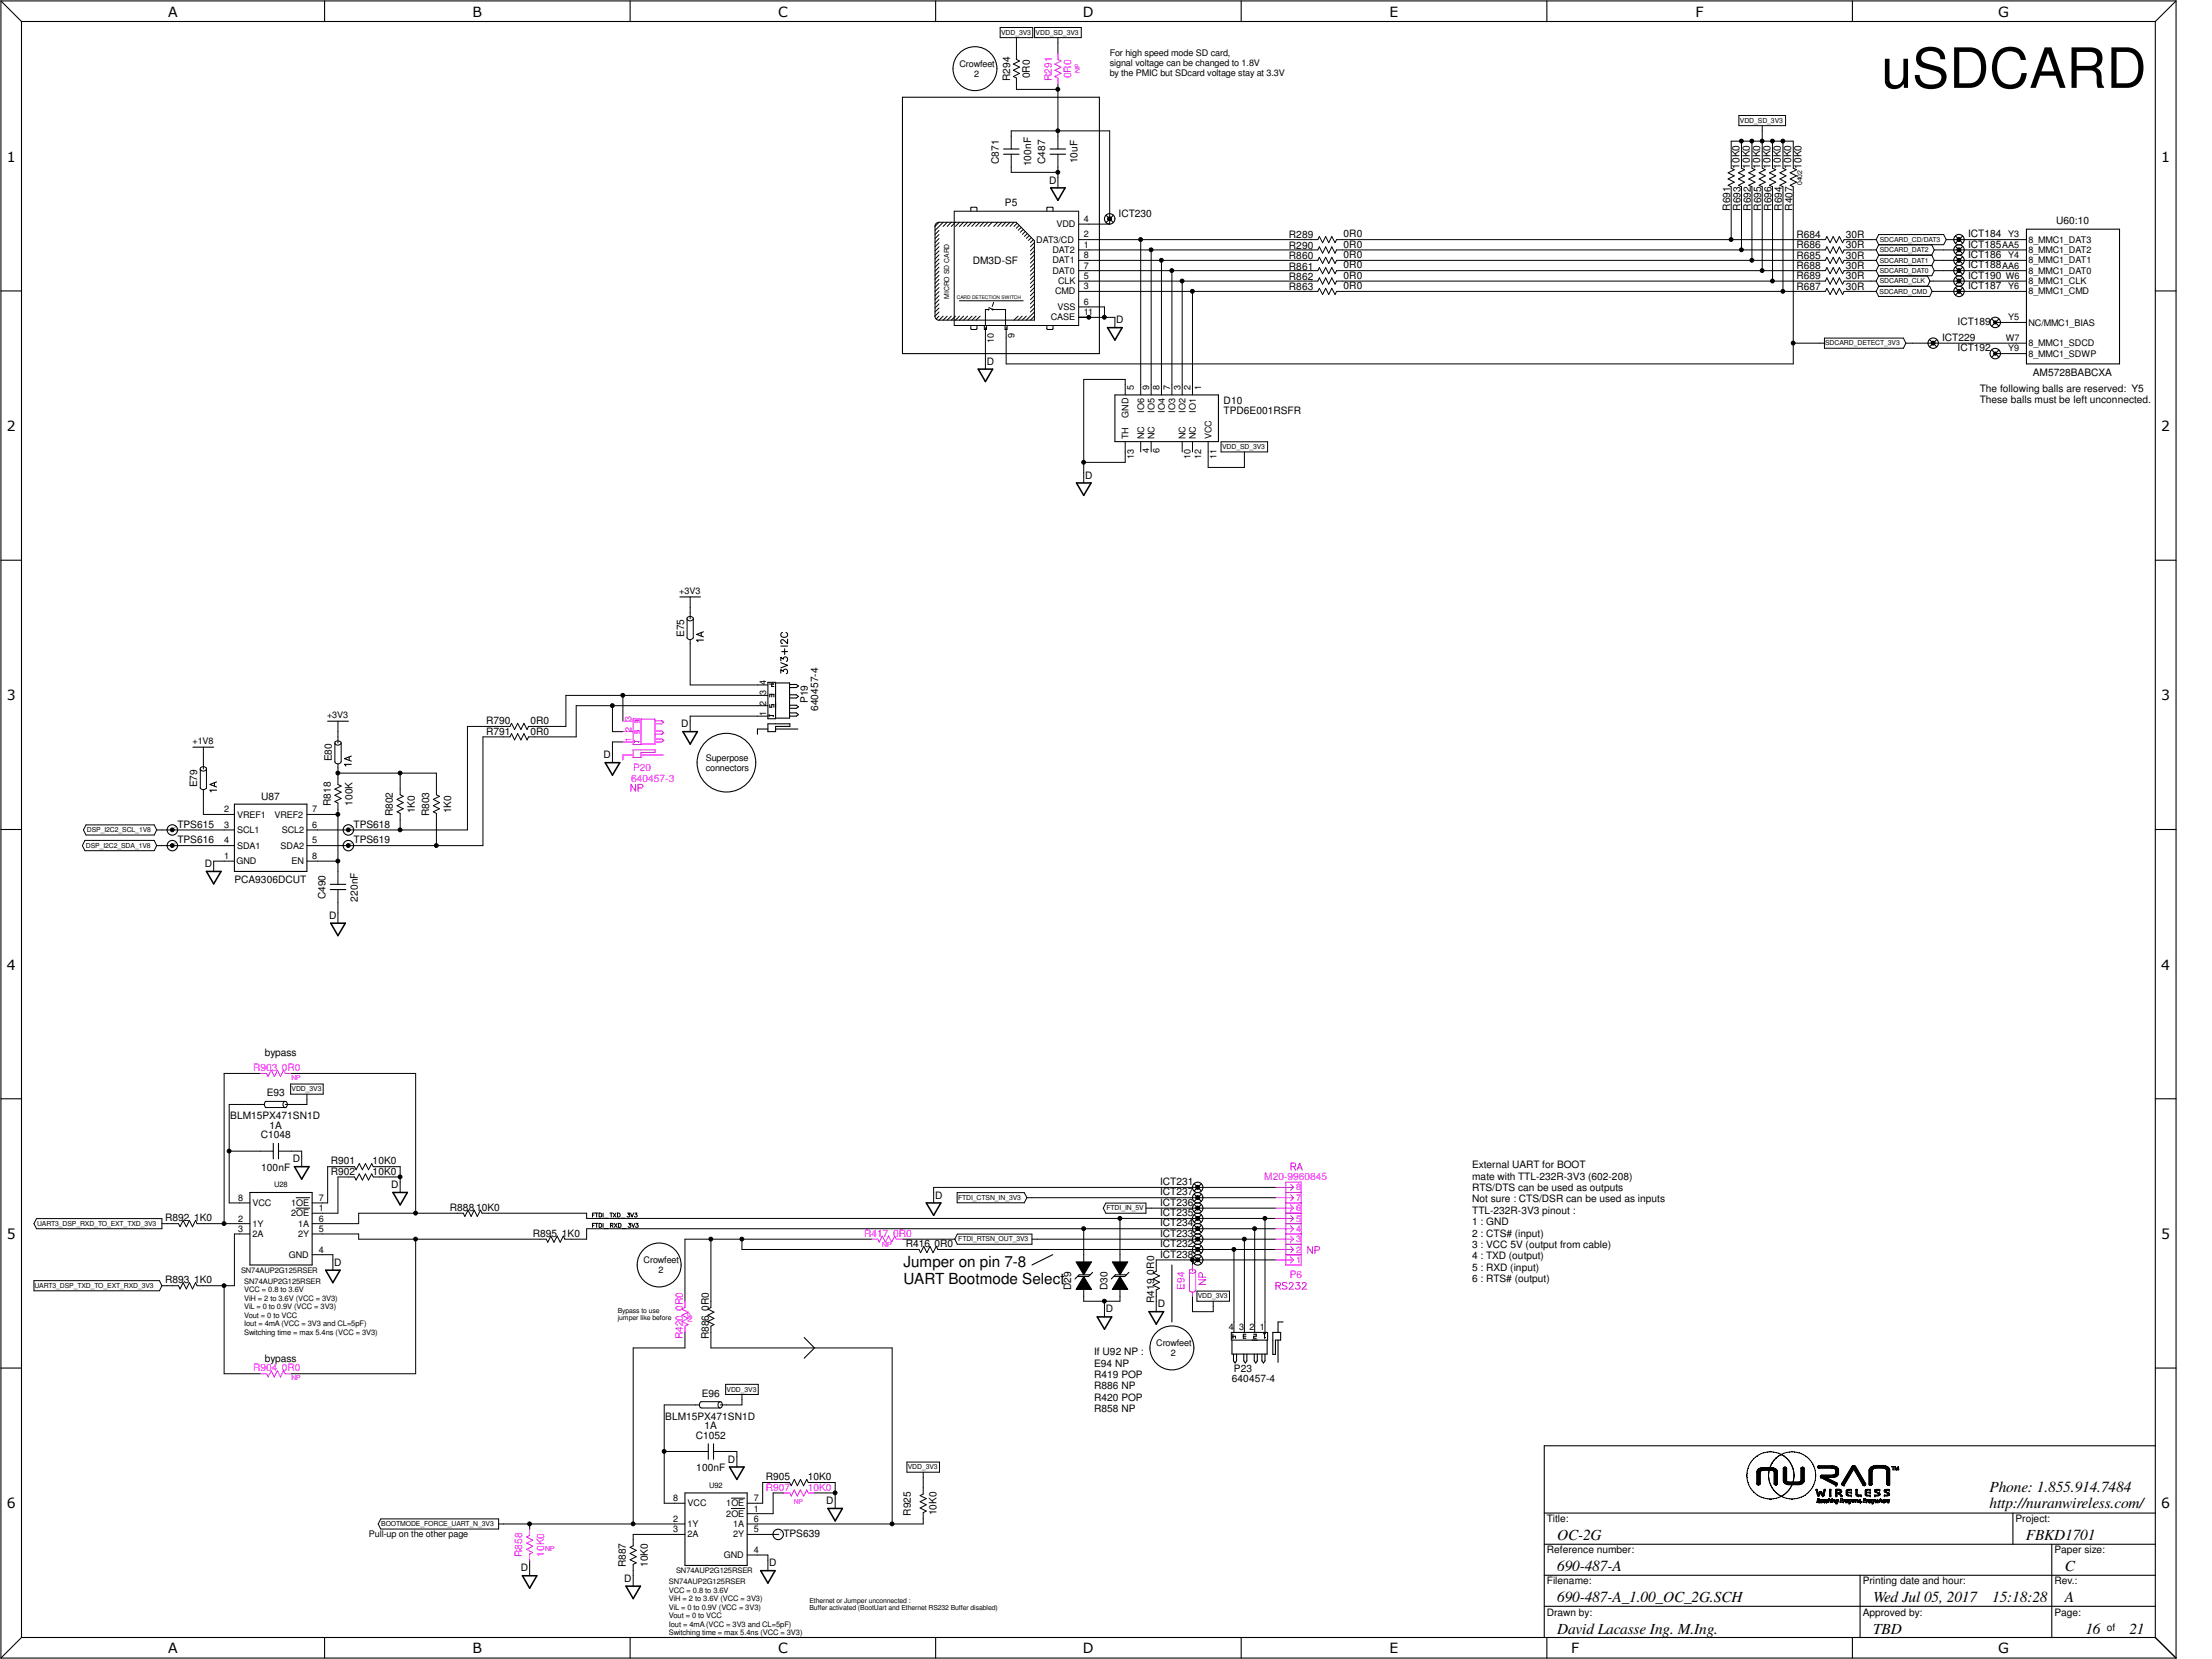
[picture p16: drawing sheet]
<svg xmlns="http://www.w3.org/2000/svg" width="610mm" height="457mm" viewBox="0 0 610 457" stroke-linecap="round" stroke-linejoin="round" font-family="sans-serif">
<defs><g id="words">
<text font-size="15.3" x="518.5" y="24.2">uSDCARD</text>
<g font-size="4.2">
<text x="249" y="349.1">Jumper on pin 7-8</text>
<text x="249" y="353.8">UART Bootmode Select</text>
<text x="548.3" y="411.2">Phone: 1.855.914.7484</text>
<text x="548.3" y="415.5">http://nuranwireless.com/</text>
<text x="429.1" y="424.5">OC-2G</text>
<text x="558.3" y="424.5">FBKD1701</text>
<text x="429.1" y="433.1">690-487-A</text>
<text x="569" y="433.1">C</text>
<text x="429.1" y="441.6">690-487-A_1.00_OC_2G.SCH</text>
<text x="516.2" y="441.6">Wed Jul 05, 2017</text>
<text x="549" y="441.6">15:18:28</text>
<text x="569" y="441.6">A</text>
<text x="429.1" y="450.2">David Lacasse Ing. M.Ing.</text>
<text x="516.2" y="450.2">TBD</text>
<text x="574.7" y="450.2">16</text>
<text x="586.8" y="450.2">21</text>
</g>
<g font-size="3.9">
<text x="46.4" y="4.6">A</text>
<text x="130.2" y="4.6">B</text>
<text x="214.4" y="4.6">C</text>
<text x="298.4" y="4.6">D</text>
<text x="382.9" y="4.6">E</text>
<text x="467.3" y="4.6">F</text>
<text x="550.7" y="4.6">G</text>
<text x="1.9" y="44.6">1</text>
<text x="595.6" y="44.6">1</text>
<text x="1.9" y="118.8">2</text>
<text x="595.6" y="118.8">2</text>
<text x="1.9" y="193">3</text>
<text x="595.6" y="193">3</text>
<text x="1.9" y="267.3">4</text>
<text x="595.6" y="267.3">4</text>
<text x="1.9" y="341.5">5</text>
<text x="595.6" y="341.5">5</text>
<text x="1.9" y="415.7">6</text>
<text x="595.6" y="415.7">6</text>
<text x="46.4" y="455.6">A</text>
<text x="130.2" y="455.6">B</text>
<text x="214.4" y="455.6">C</text>
<text x="298.4" y="455.6">D</text>
<text x="382.9" y="455.6">E</text>
<text x="433" y="455.6">F</text>
<text x="550.7" y="455.6">G</text>
</g>
<g font-size="2.8">
<text x="278.4" y="22.4" transform="rotate(-90 278.4 22.4)">R294</text>
<text x="283.8" y="21.5" transform="rotate(-90 283.8 21.5)">0R0</text>
<text x="275.3" y="45.2" transform="rotate(-90 275.3 45.2)">C871</text>
<text x="284.1" y="45.8" transform="rotate(-90 284.1 45.8)">100nF</text>
<text x="288.1" y="45.2" transform="rotate(-90 288.1 45.2)">C487</text>
<text x="297" y="45" transform="rotate(-90 297 45)">10uF</text>
<text x="479.3" y="46.5" transform="rotate(-90 479.3 46.5)">10K0</text>
<text x="482.2" y="46.5" transform="rotate(-90 482.2 46.5)">10K0</text>
<text x="485.1" y="46.5" transform="rotate(-90 485.1 46.5)">10K0</text>
<text x="487.9" y="46.5" transform="rotate(-90 487.9 46.5)">10K0</text>
<text x="490.8" y="46.5" transform="rotate(-90 490.8 46.5)">10K0</text>
<text x="493.6" y="46.5" transform="rotate(-90 493.6 46.5)">10K0</text>
<text x="496.5" y="46.5" transform="rotate(-90 496.5 46.5)">10K0</text>
<text x="289.1" y="50.6">D</text>
<text x="276.9" y="56.9">P5</text>
<text x="308.3" y="59.7">ICT230</text>
<text x="476.8" y="58" transform="rotate(-90 476.8 58)">R691</text>
<text x="479.7" y="58" transform="rotate(-90 479.7 58)">R693</text>
<text x="482.5" y="58" transform="rotate(-90 482.5 58)">R692</text>
<text x="485.4" y="58" transform="rotate(-90 485.4 58)">R695</text>
<text x="488.2" y="58" transform="rotate(-90 488.2 58)">R696</text>
<text x="491.1" y="58" transform="rotate(-90 491.1 58)">R694</text>
<text x="493.9" y="58" transform="rotate(-90 493.9 58)">R407</text>
<text x="355.2" y="65.7">R289</text>
<text x="370.3" y="65.4">0R0</text>
<text x="495.1" y="65.6">R684</text>
<text x="508.7" y="65.6">30R</text>
<text x="542.4" y="65.4">ICT184</text>
<text x="566.7" y="61.8">U60:10</text>
<text x="355.2" y="71.4">R860</text>
<text x="355.2" y="68.6">R290</text>
<text x="370.3" y="71.1">0R0</text>
<text x="370.3" y="68.2">0R0</text>
<text x="495.1" y="68.4">R686</text>
<text x="495.1" y="71.2">R685</text>
<text x="508.7" y="68.4">30R</text>
<text x="508.7" y="71.2">30R</text>
<text x="542.4" y="71.1">ICT186</text>
<text x="542.4" y="68.2">ICT185</text>
<text x="268.1" y="72.9">DM3D-SF</text>
<text x="355.2" y="74.3">R861</text>
<text x="355.2" y="77.1">R862</text>
<text x="370.3" y="74">0R0</text>
<text x="370.3" y="76.8">0R0</text>
<text x="495.1" y="74.1">R688</text>
<text x="495.1" y="77">R689</text>
<text x="508.7" y="74.1">30R</text>
<text x="508.7" y="77">30R</text>
<text x="542.4" y="74">ICT188</text>
<text x="542.4" y="76.8">ICT190</text>
<text x="355.2" y="80">R863</text>
<text x="370.3" y="79.7">0R0</text>
<text x="495.1" y="79.8">R687</text>
<text x="508.7" y="79.8">30R</text>
<text x="542.4" y="79.7">ICT187</text>
<text x="307.6" y="89.1">D</text>
<text x="539.5" y="89.7">ICT189</text>
<text x="535.2" y="93.9">ICT229</text>
<text x="271.9" y="100.5">D</text>
<text x="539.5" y="96.8">ICT192</text>
<text x="545.6" y="107.9">The following balls are reserved: Y5</text>
<text x="560.2" y="103.5">AM5728BABCXA</text>
<text x="337.2" y="111.2">D10</text>
<text x="545.6" y="111">These balls must be left unconnected.</text>
<text x="337.2" y="114.1">TPD6E001RSFR</text>
<text x="299.1" y="131.9">D</text>
<text x="188.5" y="175.6" transform="rotate(-90 188.5 175.6)">E75</text>
<text x="222.6" y="193.8" transform="rotate(-90 222.6 193.8)">P19</text>
<text x="225.5" y="195.9" transform="rotate(-90 225.5 195.9)">640457-4</text>
<text x="134" y="202.4">R791</text>
<text x="134" y="199.6">R790</text>
<text x="146.2" y="202.4">0R0</text>
<text x="146.2" y="199.6">0R0</text>
<text x="187.7" y="200.4">D</text>
<text x="91.4" y="209.8" transform="rotate(-90 91.4 209.8)">E80</text>
<text x="166.3" y="209">D</text>
<text x="54.4" y="217" transform="rotate(-90 54.4 217)">E79</text>
<text x="72" y="220.4">U87</text>
<text x="91.1" y="222.2" transform="rotate(-90 91.1 222.2)">R818</text>
<text x="97.2" y="222" transform="rotate(-90 97.2 222)">100K</text>
<text x="108.2" y="225" transform="rotate(-90 108.2 225)">R802</text>
<text x="114.3" y="224.1" transform="rotate(-90 114.3 224.1)">1K0</text>
<text x="118.2" y="225" transform="rotate(-90 118.2 225)">R803</text>
<text x="124.3" y="224.1" transform="rotate(-90 124.3 224.1)">1K0</text>
<text x="48.9" y="228.1">TPS615</text>
<text x="48.9" y="232.4">TPS616</text>
<text x="97.5" y="228.1">TPS618</text>
<text x="97.5" y="232.4">TPS619</text>
<text x="56.4" y="239">D</text>
<text x="64.6" y="243.2">PCA9306DCUT</text>
<text x="89.7" y="247.9" transform="rotate(-90 89.7 247.9)">C490</text>
<text x="98.6" y="248.5" transform="rotate(-90 98.6 248.5)">220nF</text>
<text x="90.7" y="253.2">D</text>
<text x="72.9" y="291.1">bypass</text>
<text x="73.5" y="302.2">E93</text>
<text x="63.5" y="308.5">BLM15PX471SN1D</text>
<text x="74.3" y="311.1">1A</text>
<text x="71.8" y="313.7">C1048</text>
<text x="72" y="322.6">100nF</text>
<text x="80.7" y="320.3">D</text>
<text x="91.2" y="323.7">R902</text>
<text x="91.2" y="320.9">R901</text>
<text x="102.7" y="323.7">10K0</text>
<text x="102.7" y="320.9">10K0</text>
<text x="405.7" y="322">External UART for BOOT</text>
<text x="107.8" y="327.4">D</text>
<text x="319.7" y="329.4">ICT237</text>
<text x="319.7" y="326.6">ICT231</text>
<text x="405.7" y="325.1">mate with TTL-232R-3V3 (602-208)</text>
<text x="405.7" y="328.3">RTS/DTS can be used as outputs</text>
<text x="124" y="333.7">R888 10K0</text>
<text x="257.7" y="330.3">D</text>
<text x="319.7" y="335.2">ICT235</text>
<text x="319.7" y="332.3">ICT236</text>
<text x="405.7" y="331.4">Not sure : CTS/DSR can be used as inputs</text>
<text x="405.7" y="334.5">TTL-232R-3V3 pinout :</text>
<text x="45.5" y="336.6">R892 1K0</text>
<text x="146.9" y="340.9">R895 1K0</text>
<text x="319.7" y="338">ICT234</text>
<text x="319.7" y="340.9">ICT233</text>
<text x="405.7" y="337.7">1 : GND</text>
<text x="405.7" y="340.8">2 : CTS# (input)</text>
<text x="249.6" y="343.7">R416 0R0</text>
<text x="319.7" y="346.6">ICT238</text>
<text x="319.7" y="343.7">ICT232</text>
<text x="405.7" y="343.9">3 : VCC 5V (output from cable)</text>
<text x="405.7" y="347">4 : TXD (output)</text>
<text x="45.5" y="353.7">R893 1K0</text>
<text x="92.1" y="348.9">D</text>
<text x="405.7" y="350.2">5 : RXD (input)</text>
<text x="405.7" y="353.3">6 : RTS# (output)</text>
<text x="295.2" y="355.5" transform="rotate(-90 295.2 355.5)">D29</text>
<text x="305.2" y="355.5" transform="rotate(-90 305.2 355.5)">D30</text>
<text x="318.1" y="359.2" transform="rotate(-90 318.1 359.2)">R419 0R0</text>
<text x="304.8" y="361.7">D</text>
<text x="319.1" y="360.3">D</text>
<text x="195.3" y="369.1" transform="rotate(-90 195.3 369.1)">R886 0R0</text>
<text x="72.9" y="375.3">bypass</text>
<text x="301.5" y="373.5">If U92 NP :</text>
<text x="301.5" y="376.6">E94 NP</text>
<text x="301.5" y="379.8">R419 POP</text>
<text x="301.5" y="382.9">R886 NP</text>
<text x="339.5" y="381">640457-4</text>
<text x="340.1" y="378.1">P23</text>
<text x="193.4" y="385">E96</text>
<text x="301.5" y="386">R420 POP</text>
<text x="301.5" y="389.2">R858 NP</text>
<text x="183.3" y="391.3">BLM15PX471SN1D</text>
<text x="194.2" y="393.8">1A</text>
<text x="191.7" y="396.5">C1052</text>
<text x="191.9" y="405.4">100nF</text>
<text x="200.6" y="403.1">D</text>
<text x="211.1" y="407.9">R905</text>
<text x="222.6" y="407.9">10K0</text>
<text x="227.7" y="414.5">D</text>
<text x="251" y="417.7" transform="rotate(-90 251 417.7)">R925</text>
<text x="258.1" y="417.6" transform="rotate(-90 258.1 417.6)">10K0</text>
<text x="426.3" y="419.5">Title:</text>
<text x="555.5" y="419.5">Project:</text>
<text x="215.9" y="423.6">TPS639</text>
<text x="172.5" y="432" transform="rotate(-90 172.5 432)">R887</text>
<text x="178.5" y="431.9" transform="rotate(-90 178.5 431.9)">10K0</text>
<text x="212" y="431.6">D</text>
<text x="426.3" y="428.1">Reference number:</text>
<text x="566.2" y="428.1">Paper size:</text>
<text x="143.5" y="433.1">D</text>
<text x="172" y="435.9">D</text>
<text x="426.3" y="436.7">Filename:</text>
<text x="513.3" y="436.7">Printing date and hour:</text>
<text x="566.2" y="436.7">Rev.:</text>
<text x="426.3" y="445.2">Drawn by:</text>
<text x="513.3" y="445.2">Approved by:</text>
<text x="566.2" y="445.2">Page:</text>
<text x="580.6" y="449.5">of</text>
</g>
<g font-size="2.8" fill="#f0f">
<text x="289.9" y="22.4" transform="rotate(-90 289.9 22.4)">R291</text>
<text x="295.2" y="21.5" transform="rotate(-90 295.2 21.5)">0R0</text>
<text x="173.9" y="215.4">640457-3</text>
<text x="174.5" y="212.6">P20</text>
<text x="69.8" y="295.2">R903 0R0</text>
<text x="348.4" y="325.2">M20-9960845</text>
<text x="238.2" y="340.9">R417 0R0</text>
<text x="355.5" y="352.3">P6</text>
<text x="326.5" y="355.4" transform="rotate(-90 326.5 355.4)">E94</text>
<text x="188.2" y="369.1" transform="rotate(-90 188.2 369.1)">R420 0R0</text>
<text x="69.8" y="378">R904 0R0</text>
<text x="211.1" y="410.8">R907</text>
<text x="222.6" y="410.8">10K0</text>
<text x="143.9" y="429.1" transform="rotate(-90 143.9 429.1)">R858</text>
<text x="150" y="429" transform="rotate(-90 150 429)">10K0</text>
</g>
<g font-size="2.5">
<text x="305.8" y="15.5">For high speed mode SD card,</text>
<text x="264.4" y="18.3">Crowfeet</text>
<text x="268.5" y="21.1">2</text>
<text x="305.8" y="18.3">signal voltage can be changed to 1.8V</text>
<text x="305.8" y="21.1">by the PMIC but SDcard voltage stay at 3.3V</text>
<text x="291.2" y="62.6">VDD</text>
<text x="298.7" y="65.4">2</text>
<text x="298.7" y="61.2">4</text>
<text x="553.5" y="65.4">Y3</text>
<text x="285.6" y="66.9">DAT3/CD</text>
<text x="290" y="69.7">DAT2</text>
<text x="298.7" y="71.2">8</text>
<text x="298.7" y="68.3">1</text>
<text x="551.8" y="68.3">AA5</text>
<text x="553.5" y="71.2">Y4</text>
<text x="559" y="66.9">8_MMC1_DAT3</text>
<text x="559" y="69.7">8_MMC1_DAT2</text>
<text x="290" y="72.6">DAT1</text>
<text x="290" y="75.4">DAT0</text>
<text x="298.7" y="76.9">5</text>
<text x="298.7" y="74">7</text>
<text x="551.8" y="74">AA6</text>
<text x="552.7" y="76.9">W6</text>
<text x="559" y="75.4">8_MMC1_DAT0</text>
<text x="559" y="72.6">8_MMC1_DAT1</text>
<text x="290.7" y="81.2">CMD</text>
<text x="291.6" y="78.3">CLK</text>
<text x="298.7" y="79.7">3</text>
<text x="298.7" y="84">6</text>
<text x="553.5" y="79.7">Y6</text>
<text x="559" y="78.3">8_MMC1_CLK</text>
<text x="559" y="81.2">8_MMC1_CMD</text>
<text x="289.6" y="88.3">CASE</text>
<text x="291.5" y="85.4">VSS</text>
<text x="298.7" y="86.9">11</text>
<text x="553.5" y="88.3">Y5</text>
<text x="559" y="89.7">NC/MMC1_BIAS</text>
<text x="273.9" y="94.6" transform="rotate(-90 273.9 94.6)">10</text>
<text x="279.6" y="93.1" transform="rotate(-90 279.6 93.1)">9</text>
<text x="552.7" y="94">W7</text>
<text x="559" y="95.4">8_MMC1_SDCD</text>
<text x="553.5" y="96.9">Y9</text>
<text x="559" y="98.3">8_MMC1_SDWP</text>
<text x="312.5" y="107.4" transform="rotate(-90 312.5 107.4)">5</text>
<text x="316.7" y="107.4" transform="rotate(-90 316.7 107.4)">9</text>
<text x="319.6" y="107.4" transform="rotate(-90 319.6 107.4)">8</text>
<text x="322.5" y="107.4" transform="rotate(-90 322.5 107.4)">7</text>
<text x="325.3" y="107.4" transform="rotate(-90 325.3 107.4)">3</text>
<text x="328.1" y="107.4" transform="rotate(-90 328.1 107.4)">2</text>
<text x="331" y="107.4" transform="rotate(-90 331 107.4)">1</text>
<text x="315.3" y="113.7" transform="rotate(-90 315.3 113.7)">IO6</text>
<text x="318.1" y="113.7" transform="rotate(-90 318.1 113.7)">IO5</text>
<text x="321" y="113.7" transform="rotate(-90 321 113.7)">IO4</text>
<text x="323.8" y="113.7" transform="rotate(-90 323.8 113.7)">IO3</text>
<text x="326.7" y="113.7" transform="rotate(-90 326.7 113.7)">IO2</text>
<text x="329.6" y="113.7" transform="rotate(-90 329.6 113.7)">IO1</text>
<text x="311" y="115.2" transform="rotate(-90 311 115.2)">GND</text>
<text x="311" y="121.1" transform="rotate(-90 311 121.1)">TH</text>
<text x="315.3" y="121.1" transform="rotate(-90 315.3 121.1)">NC</text>
<text x="316.7" y="125" transform="rotate(-90 316.7 125)">4</text>
<text x="318.1" y="121.1" transform="rotate(-90 318.1 121.1)">NC</text>
<text x="319.6" y="125" transform="rotate(-90 319.6 125)">6</text>
<text x="326.7" y="121.1" transform="rotate(-90 326.7 121.1)">NC</text>
<text x="329.6" y="121.1" transform="rotate(-90 329.6 121.1)">NC</text>
<text x="333.8" y="121.1" transform="rotate(-90 333.8 121.1)">VCC</text>
<text x="312.5" y="126.4" transform="rotate(-90 312.5 126.4)">13</text>
<text x="328.1" y="126.4" transform="rotate(-90 328.1 126.4)">10</text>
<text x="331" y="126.4" transform="rotate(-90 331 126.4)">12</text>
<text x="335.3" y="126.4" transform="rotate(-90 335.3 126.4)">11</text>
<text x="187.2" y="163.6">+3V3</text>
<text x="211.1" y="191.6" transform="rotate(-90 211.1 191.6)">3</text>
<text x="211.1" y="188.8" transform="rotate(-90 211.1 188.8)">4</text>
<text x="90.1" y="197.9">+3V3</text>
<text x="211.1" y="197.4" transform="rotate(-90 211.1 197.4)">1</text>
<text x="211.1" y="194.5" transform="rotate(-90 211.1 194.5)">2</text>
<text x="53" y="205">+1V8</text>
<text x="194.5" y="209.6">Superpose</text>
<text x="194.5" y="212.4">connectors</text>
<text x="61.8" y="223.9">2</text>
<text x="65.3" y="225.3">VREF1</text>
<text x="75.6" y="225.3">VREF2</text>
<text x="86" y="223.9">7</text>
<text x="61.8" y="228.1">3</text>
<text x="61.8" y="232.5">4</text>
<text x="65.3" y="229.6">SCL1</text>
<text x="65.3" y="233.8">SDA1</text>
<text x="77.3" y="233.8">SDA2</text>
<text x="77.6" y="229.6">SCL2</text>
<text x="86" y="228.1">6</text>
<text x="86" y="232.5">5</text>
<text x="61.8" y="236.7">1</text>
<text x="65.2" y="238.1">GND</text>
<text x="80.3" y="238.1">EN</text>
<text x="86" y="236.7">8</text>
<text x="65.6" y="330.9">8</text>
<text x="69.6" y="332.4">VCC</text>
<text x="80.2" y="332.4">1OE</text>
<text x="80.2" y="335.2">2OE</text>
<text x="87.9" y="330.9">7</text>
<text x="87.9" y="333.8">1</text>
<text x="65.6" y="336.6">2</text>
<text x="65.6" y="339.5">3</text>
<text x="69.6" y="338">1Y</text>
<text x="69.6" y="340.9">2A</text>
<text x="82.2" y="338">1A</text>
<text x="82.2" y="340.9">2Y</text>
<text x="87.9" y="336.6">6</text>
<text x="87.9" y="339.5">5</text>
<text x="79.6" y="346.6">GND</text>
<text x="87.9" y="345.2">4</text>
<text x="177.4" y="348">Crowfeet</text>
<text x="181.4" y="350.8">2</text>
<text x="318.6" y="370.8">Crowfeet</text>
<text x="338.6" y="366.6">4</text>
<text x="341.5" y="366.6">3</text>
<text x="344.3" y="366.6">2</text>
<text x="347.2" y="366.6">1</text>
<text x="322.7" y="373.6">2</text>
<text x="185.5" y="413.7">8</text>
<text x="207.8" y="413.7">7</text>
<text x="185.5" y="419.4">2</text>
<text x="189.5" y="415.1">VCC</text>
<text x="200.1" y="415.1">1OE</text>
<text x="200.1" y="418">2OE</text>
<text x="207.8" y="419.4">6</text>
<text x="207.8" y="416.6">1</text>
<text x="101.6" y="423.7">Pull-up on the other page</text>
<text x="185.5" y="422.3">3</text>
<text x="189.5" y="420.8">1Y</text>
<text x="189.5" y="423.7">2A</text>
<text x="202.1" y="420.8">1A</text>
<text x="202.1" y="423.7">2Y</text>
<text x="207.8" y="422.3">5</text>
<text x="199.5" y="429.4">GND</text>
<text x="207.8" y="427.9">4</text>
</g>
<g font-size="2.5" fill="#f0f">
<text x="174" y="201.6" transform="rotate(-90 174 201.6)">2</text>
<text x="174" y="198.8" transform="rotate(-90 174 198.8)">3</text>
<text x="174" y="204.5" transform="rotate(-90 174 204.5)">1</text>
<text x="357.2" y="328">8</text>
<text x="357.2" y="330.9">7</text>
<text x="357.2" y="333.8">6</text>
<text x="357.2" y="339.5">4</text>
<text x="357.2" y="336.6">5</text>
<text x="357.2" y="345.2">2</text>
<text x="357.2" y="342.3">3</text>
<text x="357.2" y="348">1</text>
</g>
<g font-size="2.1">
<text x="75.5" y="327.2">U28</text>
<text x="66.4" y="350.8">SN74AUP2G125RSER</text>
<text x="67.3" y="353.9">SN74AUP2G125RSER</text>
<text x="67.3" y="356.2">VCC = 0.8 to 3.6V</text>
<text x="67.3" y="358.5">ViH = 2 to 3.6V (VCC = 3V3)</text>
<text x="67.3" y="360.8">ViL = 0 to 0.9V (VCC = 3V3)</text>
<text x="67.3" y="363.2">Vout = 0 to VCC</text>
<text x="67.3" y="365.5">Iout = 4mA (VCC = 3V3 and CL=5pF)</text>
<text x="67.3" y="367.8">Switching time = max 5.4ns (VCC = 3V3)</text>
<text x="195.4" y="410">U92</text>
<text x="184.4" y="436.7">SN74AUP2G125RSER</text>
<text x="186.3" y="433.6">SN74AUP2G125RSER</text>
<text x="184.4" y="439">VCC = 0.8 to 3.6V</text>
<text x="184.4" y="441.3">ViH = 2 to 3.6V (VCC = 3V3)</text>
<text x="184.4" y="443.7">ViL = 0 to 0.9V (VCC = 3V3)</text>
<text x="184.4" y="446">Vout = 0 to VCC</text>
<text x="184.4" y="448.3">Iout = 4mA (VCC = 3V3 and CL=5pF)</text>
<text x="184.4" y="450.6">Switching time = max 5.4ns (VCC = 3V3)</text>
</g>
<g font-size="1.9">
<text x="275.9" y="9.6">VDD_3V3</text>
<text x="285.4" y="9.6">VDD_SD_3V3</text>
<text x="479.5" y="33.8">VDD_SD_3V3</text>
<text x="496.7" y="51.1" transform="rotate(-90 496.7 51.1)">0402</text>
<text x="518" y="69.5">SDCARD_DAT2</text>
<text x="518" y="66.6">SDCARD_CD/DAT3</text>
<text x="518" y="75.2">SDCARD_DAT0</text>
<text x="518" y="72.3">SDCARD_DAT1</text>
<text x="261.5" y="82.4" transform="rotate(-90 261.5 82.4)">MICRO SD CARD</text>
<text x="518" y="80.9">SDCARD_CMD</text>
<text x="518" y="78.1">SDCARD_CLK</text>
<text x="503" y="95.2">SDCARD_DETECT_3V3</text>
<text x="336.8" y="123.7">VDD_SD_3V3</text>
<text x="23.7" y="233.6">DSP_I2C2_SDA_1V8</text>
<text x="24" y="229.4">DSP_I2C2_SCL_1V8</text>
<text x="80.3" y="300.7">VDD_3V3</text>
<text x="264" y="330.7">FTDI_CTSN_IN_3V3</text>
<text x="304.9" y="333.5">FTDI_IN_5V</text>
<text x="10.2" y="337.8">UART3_DSP_RXD_TO_EXT_TXD_3V3</text>
<text x="264.1" y="342.1">FTDI_RTSN_OUT_3V3</text>
<text x="9.5" y="355">UART3_DSP_TXD_TO_EXT_RXD_3V3</text>
<text x="330.1" y="357.8">VDD_3V3</text>
<text x="170.2" y="361.7">Bypass to use</text>
<text x="170.2" y="363.9">jumper like before</text>
<text x="200.2" y="383.5">VDD_3V3</text>
<text x="250.2" y="404.9">VDD_3V3</text>
<text x="105.1" y="420.6">BOOTMODE_FORCE_UART_N_3V3</text>
<text x="223.1" y="441.7">Ethernet or Jumper unconnected :</text>
<text x="223.1" y="443.8">Buffer activated (BootUart and Ethernet RS232 Buffer disabled)</text>
</g>
<g font-size="1.9" fill="#f0f">
<text x="297.6" y="20.2" transform="rotate(-90 297.6 20.2)">NP</text>
<text x="80.3" y="297.5">NP</text>
<text x="243.1" y="343.5">NP</text>
<text x="190.9" y="364.2" transform="rotate(-90 190.9 364.2)">NP</text>
<text x="80.3" y="380.3">NP</text>
<text x="218.7" y="414.5">NP</text>
<text x="150.2" y="427.4">NP</text>
</g>
<text font-size="1.4" x="263.7" y="82.3">CARD DETECTION SWITCH</text>
<g font-size=".7">
<text x="48" y="228.3">s</text>
<text x="48" y="232.5">s</text>
<text x="96.6" y="228.3">s</text>
<text x="96.6" y="232.5">s</text>
<text x="215" y="422.4">s</text>
</g>
</g></defs>
<g fill="none" stroke="#000" stroke-width=".28">
<path d="M275.6 7.6h9v2.8h-9zM280.1 10.4v6l.9 .4-1.7 .9 1.7 .8-1.7 .8 1.7 .9-1.7 .9 .8 .4v3.1h11.4M285.1 7.6h12.9v2.8h-12.9zM291.5 10.4v4.2M291.5 23.2v17.9M479.2 31.8h12.9v2.8h-12.9zM479.9 38.9v7.5l.9 .4-1.7 .8 1.7 .9-1.7 .8 1.7 .9-1.7 .9 .8 .4v17.4M482.8 38.9v7.5l.9 .4-1.8 .8 1.8 .9-1.8 .8 1.8 .9-1.8 .9 .9 .4v20.3M485.6 34.6v11.8l.9 .4-1.7 .8 1.7 .9-1.7 .8 1.7 .9-1.7 .9 .8 .4v23.1M488.5 38.9v7.5l.9 .4-1.8 .8 1.8 .9-1.8 .8 1.8 .9-1.8 .9 .9 .4v26M491.4 38.9v7.5l.8 .4-1.7 .8 1.7 .9-1.7 .8 1.7 .9-1.7 .9 .9 .4v28.8M263 58.2h34.3v31.5h-34.3z"/>
<path d="M269.2 57.3l-.2-.2-1.4 .1-.1 1M269.2 57.3v.9M278.7 41.1v-5h27.1v25.7h-8.5M278.7 42.5v5h12.8M288.5 58.2v-.9l.2-.2 1.4 .1 .1 1M291.5 42.5v9.3M257.7 62.4v24.7M258.8 61.3a1.14 1.14 0 0 0-1.2 1.1M258.8 61.3h21.2l5.1 5v21.9h-26.3M258.8 78.1l-1.1 1.1M258.8 74.8l-1.1 1.1M258.8 72.5l-1.1 1.1"/>
<path d="M258.8 64.6l-1.1 1.1M258.8 77l-1.1 1.1M258.8 79.2l-1.1 1.1M258.8 68l-1.1 1.1M258.8 69.1l-1.1 1.1M258.8 71.4l-1.1 1.1M258.8 70.2l-1.1 1.2M258.8 73.6l-1.1 1.2M258.8 61.3l-1.1 1.1M258.8 63.5l-1.1 1.1M258.8 65.7l-1.1 1.2M258.8 75.9l-1.1 1.1"/>
<path d="M258.8 66.9l-1.1 1.1M259.9 61.3l-2.2 2.2M261 61.3l-1.1 1.1M262.2 61.3l-1.2 1.1M263.3 61.3l-1.1 1.1M264.4 61.3l-1.1 1.1M265.6 61.3l-1.2 1.1M266.7 61.3l-1.1 1.1M267.8 61.3l-1.1 1.1M268.9 61.3l-1.1 1.1M270 61.3l-1.1 1.1M271.1 61.3l-1.1 1.1"/>
<path d="M272.3 61.3l-1.2 1.1M273.4 61.3l-1.1 1.1M275 61.3l-1.1 1.1M276.1 61.3l-1.1 1.1M277.2 61.3l-1.1 1.1M278.3 61.3l-1.1 1.1M279.4 61.3l-1.1 1.1M280.3 61.6l-.9 .8M280.9 62.1l-.8 .8M281.4 62.7l-.8 .8M282 63.2l-.8 .8M282.5 63.8l-.7 .8"/>
<path d="M283.1 64.3l-.8 .9M283.7 64.9l-.8 .8M284.2 65.5l-.8 .8M284.8 66l-.8 .9M285.1 79.2l-1.1 1.1M285.1 78.1l-1.1 1.1M285.1 77l-1.1 1.1M285.1 74.8l-1.1 1.1M285.1 73.6l-1.1 1.2M285.1 70.2l-1.1 1.2M285.1 71.4l-1.1 1.1M285.1 72.5l-1.1 1.1"/>
<path d="M285.1 69.1l-1.1 1.1M285.1 68l-1.1 1.1M285.1 75.9l-1.1 1.1M285.1 66.9l-1.1 1.1M297.3 74.6h65.9l.4-.9 .9 1.7 .8-1.7 .9 1.7 .8-1.7 .9 1.7 .4-.8h134.7l.5-.9 .9 1.7 .8-1.7 .9 1.7 .8-1.7 .9 1.7 .4-.8h8.9M297.3 71.8h65.9l.4-.9 .9 1.7 .8-1.7 .9 1.7 .8-1.7 .9 1.7 .4-.8h134.7l.5-.9 .9 1.7 .8-1.7 .9 1.7 .8-1.7 .9 1.7 .4-.8h8.9M297.3 66h65.9l.4-.8 .9 1.7 .8-1.7 .9 1.7 .8-1.7 .9 1.7 .4-.9h134.7l.5-.8 .9 1.7 .8-1.7 .9 1.7 .8-1.7 .9 1.7 .4-.9h8.9M297.3 77.5h65.9l.4-.9 .9 1.7 .8-1.7 .9 1.7 .8-1.7 .9 1.7 .4-.8h134.7l.5-.9 .9 1.7 .8-1.7 .9 1.7 .8-1.7 .9 1.7 .4-.8h8.9M297.3 68.9h65.9l.4-.9 .9 1.8 .8-1.8 .9 1.8 .8-1.8 .9 1.8 .4-.9h134.7l.5-.9 .9 1.8 .8-1.8 .9 1.8 .8-1.8 .9 1.8 .4-.9h8.9M305.7 60.3h.1M314.4 66v42.8M317.2 68.9v39.9"/>
<path d="M320.1 71.8v37M323 74.6v34.2M325.8 77.5v31.3M477.1 66v-14.5l-.9-.4 1.7-.9-1.7-.9 1.7-.8-1.7-.9 1.7-.8-.8-.4v-7.5h17.1v7.5l.9 .4-1.7 .8 1.7 .9-1.7 .8 1.7 .9-1.7 .9 .8 .4v48.8h-216.9v-10M517.1 74.6l.6 1.4h14.7l.7-1.4M517.1 71.8l.6 1.4M517.1 71.8l.6-1.4h14.7l.7 1.4M517.1 77.5l.6 1.4M517.1 77.5l.6-1.4h13.5l.7 1.4M517.1 68.9l.6 1.4h14.7l.7-1.4M517.1 66l.6 1.4M517.1 66l.6-1.4h17.9l.8 1.4"/>
<path d="M517.7 78.9l-.6 1.4M517.7 78.9h14.1l.7 1.4M517.7 73.2l-.6 1.4M517.7 73.2h14.7M517.7 67.5l-.6 1.4M531.9 77.5h26.6M531.9 77.5l-.7 1.4M532.4 73.2l.7 1.4M532.4 67.5l.7 1.4M533.1 74.6h25.4M533.1 71.8h25.4M533.1 68.9h25.4"/>
<path d="M533.1 71.8l-.7 1.4M536.4 66h22.1M536.4 66l-.8 1.4-17.9 .1M257.6 87.1a1.17 1.17 0 0 0 1.2 1.2M258.8 86l-1.1 1.1M258.8 84.9l-1.1 1.1M258.8 87.1l-.8 .8M258.8 81.5l-1.1 1.1M258.8 80.3l-1.1 1.2M258.8 82.6l-1.1 1.1M258.8 83.7l-1.1 1.2M259.9 87.1l-1.1 1.1"/>
<path d="M261 87.1l-1.1 1.1M262.2 87.1l-1.2 1.1M263.3 87.1l-1.1 1.1M264.4 87.1l-1.1 1.1M264.4 82.9h17.6M265.6 87.1l-1.2 1.1M266.7 87.1l-1.1 1.1M267.5 89.7l.1 1 1.4 .1 .2-.2M267.9 87.1l-1.2 1.1M269 87.1l-1.1 1.1M269.2 89.7v.9M270.1 87.1l-1.1 1.1"/>
<path d="M271.3 89.7v1.1h.6v-1.1M271.6 90.3v11.4M272.4 85.3h-.8v4.2M272.5 84.8l1.1 .5h3.5v4.2M273.9 83.3l-.5 1.2M277 89.7v1.1h.5v-1.1M280.6 87.1l-1.2 1.1M281.7 87.1l-1.1 1.1M282.8 87.1l-1.1 1.1M285.1 87.1l-1.1 1.1M285.1 84.9l-1.1 1.1M285.1 86l-2.3 2.2"/>
<path d="M285.1 82.6l-1.1 1.1M285.1 81.5l-1.1 1.1M285.1 80.3l-1.1 1.2M285.1 83.7l-1.1 1.2M288.5 89.7v.9l.2 .2 1.4-.1 .1-1M297.3 87.5h10v2.8M297.3 80.3h65.9l.4-.8 .9 1.7 .8-1.7 .9 1.7 .8-1.7 .9 1.7 .4-.9h134.7l.5-.8 .9 1.7 .8-1.7 .9 1.7 .8-1.7 .9 1.7 .4-.9h8.9M297.3 84.6h7.1v2.9M328.6 80.3v28.5M494.2 94.6h8.6M502.8 93.2h21.8l.6 1.4-.6 1.4h-21.8zM517.1 80.3l.6 1.4h14.1l.7-1.4"/>
<path d="M525.2 94.6h33.3M532.5 80.3h26M549.7 97.5h8.8M549.7 88.9h8.8M310.1 108.8v-4.2h-11.4v28.5M310.1 121.7v5.7h-11.4M314.4 121.7v2.8M317.2 121.7v2.8M325.8 121.7v2.8M328.6 121.7v2.8M333 121.7v7.1h9.9v-4.3M336.5 121.8h12.8v2.7h-12.8z"/>
<path d="M189.4 170.5v5.4M189.4 170.2v.6M189.4 175.9l.8 .4 .7-.4M189.4 170.8l.8 .3 .7-.3M189.4 170.2l.8-.3 .7 .3M190.2 164.5v6M190.2 176.2v12.6h21.4M191 170.2v.6M191.1 170.5v5.1M191.1 175.6l-.1 .3M93.1 198.8v6M168.8 194.5v7.1h2.9"/>
<path d="M171.7 191.6v7.2M211.6 194.5h-52.8v8.6h-13.1l-.5 .8-.8-1.7-.8 1.7-.9-1.7-.9 1.7-.8-1.7-.5 .9h-7.4v29.9h-48.5M211.6 197.4h-21.4v4.2M211.6 191.6h-55.6v8.6h-10.3l-.5 .8-.8-1.7-.8 1.7-.9-1.7-.9 1.7-.8-1.7-.5 .9h-11.7v28.5h-44.2M55.2 211.9v5.4M55.3 217.3l.7 .3 .8-.3M56 217.6v6.9h8.6M56 205.9v6M56.8 211.6a.84 .84 0 0 0-1.1-.3 .84 .84 0 0 0-.5 .9l.8 .3 .8-.3M56.8 211.6v.6M56.9 211.9l-.1 5.4M92.3 204.8v5.1a.89 .89 0 0 0 .7 .6 .89 .89 0 0 0 .9-.3"/>
<path d="M92.4 204.4a.81 .81 0 0 0 .5 1 .81 .81 0 0 0 1-.4M92.4 204.5l.7-.3 .8 .3M93.1 210.5v5.7l.9 .4-1.7 .9 1.7 .8-1.7 .9 1.7 .8-1.7 .9 .8 .4v22.4M93.1 213.1h27.2v5.9l.8 .5-1.7 .8 1.7 .9-1.7 .8 1.7 .9-1.7 .8 .9 .5v8.8M93.9 204.4v.7M94 204.8l-.1 5.4M110.3 213.1v5.9l.8 .5-1.7 .8 1.7 .9-1.7 .8 1.7 .9-1.7 .8 .9 .5v4.5M171.7 204.5h-2.9v5.7M23.4 231.6h19.1l.7 1.4-.7 1.4h-19.1l-.7-1.4zM23.7 227.3h18.8l.7 1.4-.7 1.4h-18.8l-.7-1.4zM43.2 233h21.4M43.2 228.7h21.4"/>
<path d="M64.6 237.3h-5.7v2.9M84.6 237.3h8.5M84.6 224.5h8.5M93.1 245.2v9.2M71.8 295.8h-10v41.4M80.1 298.7h9v2.8h-9zM80.3 295.8h34.3v38.5M63.2 317.2h12.1M72.9 304.4h-9.7v27.1h5.7M73.1 305.1l.3 .2M73.2 303.6l-.3 .8 .3 .7M73.4 305.2h5.2"/>
<path d="M76.8 317.2h6.3v4.3M78.3 305.1h.6M78.3 305.1a.81 .81 0 0 1-.4-1 .81 .81 0 0 1 1-.5l.3 .8-.3 .7M78.6 303.5l-5.5 .1M84.6 301.5v2.9h-6M10.1 335.8h34.5v2.8h-34.5l-.7-1.4zM44.6 337.2h4.6l.4 .9 .9-1.8 .9 1.8 .8-1.8 .8 1.8 .9-1.8 .4 .9h14.6M81.6 333h3.7M81.6 330.1h3.7M110.3 324.4h-7.4l-.5-.9-.8 1.7-.9-1.7-.8 1.7-.9-1.7-.9 1.7-.4-.8h-4.6v9.9h-7.1M110.3 328.6v-7.1h-7.4l-.5-.8-.8 1.7-.9-1.7-.8 1.7-.9-1.7-.9 1.7-.4-.9h-7.4v10h-4.3M163.3 337.7h.4"/>
<path d="M163.3 334.9h.4M164 337.1h-.7v1.1M164 334.3h-.7v1.1M164 337.1h.8M164 334.3h.8M164.4 334.3v1.1M164.4 337.1v1.1M165.1 337.1a.57 .57 0 0 1 .7 .6 .57 .57 0 0 1-.7 .5zM165.1 334.3a.57 .57 0 0 1 .7 .6 .57 .57 0 0 1-.7 .5zM166.2 334.3v1.1M166.2 337.1v1.1M166.5 338.6h1.1"/>
<path d="M166.5 335.7h1.1M168.1 334.3h.7M168.2 337.7l.7-.1v-.4l-.7-.1v1.1M168.4 334.3v1.1M168.6 337.7l.4 .5M169 334.3l.8 1.1M169.3 337.1l.8 1.1M169.8 334.3l-.8 1.1M170.1 337.1l-.8 1.1M170.2 334.3a.57 .57 0 0 1 .7 .6 .57 .57 0 0 1-.7 .5zM170.4 337.1a.57 .57 0 0 1 .8 .6 .57 .57 0 0 1-.8 .5zM171.2 335.7h1"/>
<path d="M171.5 338.6h1M172.9 334.3h.6l-.3 .4a.38 .38 0 0 1 .4 .4 .38 .38 0 0 1-.4 .4 .38 .38 0 0 1-.4-.3M173.2 337.1h.6l-.3 .5a.38 .38 0 0 1 .4 .3 .38 .38 0 0 1-.4 .4 .38 .38 0 0 1-.4-.3M173.8 334.3l.4 1.1 .4-1.1M174.1 337.1l.4 1.1 .5-1.1M175 334.3h.6l-.4 .4a.38 .38 0 0 1 .4 .4 .38 .38 0 0 1-.3 .4 .38 .38 0 0 1-.5-.3M175.3 337.1h.6l-.4 .5a.38 .38 0 0 1 .4 .3 .38 .38 0 0 1-.3 .4 .38 .38 0 0 1-.5-.3M263.8 328.7h18.5l.7 1.4-.7 1.4h-18.5zM283 330.1h68.5M298.7 338.6v9.3M304.8 331.6h11v2.7h-11l-.8-1.3zM308.7 335.8v12.1"/>
<path d="M315.8 333h35.7M345.8 338.6v28.6M348.6 335.8v31.4M351.5 335.8h-189.8v-1.5h-28.9l-.4-.8-.9 1.7-.8-1.7-.9 1.7-.8-1.7-.9 1.7-.4-.9h-28.9v2.9h-12.8M351.5 338.6h-189.8v2.9h-6l-.5-.8-.8 1.6-.9-1.6-.8 1.6-.9-1.6-.8 1.6-.5-.8h-51.7v-1.4h-12.8M351.5 327.2h-94.2v4.3M9.4 352.9h34.5l.7 1.4-.7 1.4h-34.5zM61.8 354.3v24.3h10M68.9 340.1h-4.3v14.2h-10.3l-.4-.8-.9 1.7-.8-1.7-.8 1.7-.9-1.7-.9 1.7-.4-.9h-4.6M86 345.8h5.7v4.3M114.6 341.5v37.1h-34.3M195.9 341.5v18.8l-.8 .5 1.7 .8-1.7 .9 1.7 .8-1.7 .9 1.7 .8-.9 .5v6h50v48.5"/>
<path d="M204.5 341.5v2.8h48.8l.4 .9 .9-1.7 .8 1.7 .9-1.7 .8 1.7 .9-1.7 .4 .8h93.1M240.2 341.5h-51.4v17.1M248.7 341.5h14.4M263.8 340.1h20.6v2.8h-20.6l-.7-1.4zM284.4 341.5h67.1M296.5 347.8h4.3l-2.1 3.5zM298.7 351.8l2.1 3.5h-4.3zM298.7 354.3v4.3h10v-4.3M304.4 358.6v4.3M306.5 347.8h4.3l-2.1 3.5zM308.7 351.8l2.1 3.5h-4.3zM328.6 357.2v4.3h5.7v-2.9"/>
<path d="M328.6 347.2v1.4M329.9 355.8h8.9v2.8h-8.9zM340.1 344.3v22.9M342.9 341.5v25.7M351.5 347.2h-32.9v3.2l-.8 .4 1.7 .8-1.7 .9 1.7 .9-1.7 .8 1.7 .8-.9 .5v6M188.8 367.2v4.3h-14.3v48.5M192.8 387.2h-9.8v27.1h5.8M193 387.9l5.5 .1M193 386.4l-.3 .8 .3 .7M198.2 386.4a.81 .81 0 0 0-.4 1 .81 .81 0 0 0 1 .5l.3-.7-.3-.8M198.2 386.4h.6M198.5 386.3l-5.5 .1"/>
<path d="M200 381.5h9v2.8h-9zM204.5 384.3v2.9h-6M104.9 418.6h32.5v2.8h-32.5l-.7-1.4zM137.4 420h51.4M146 420v1.4M183 400h12.2M196.6 400h6.5v4.3M201.5 412.9h3.7M201.5 415.7h3.7M205.9 414.3h4.3v-5.7h7.4l.5 .8 .8-1.7 .9 1.7 .8-1.7 .8 1.7 .9-1.7 .5 .9h7.4v7.1M215.9 411.4h-2.8v5.8h-7.2M224.5 411.4h5.7"/>
<path d="M249.9 402.9h9v2.8h-9zM254.4 405.7v6l-.8 .5 1.7 .8-1.7 .9 1.7 .8-1.7 .9 1.7 .8-.9 .5v3.1h-48.5M484.5 404.9l.9-.4h3.1l1 .4 .3 .5v3.6l-.4 .3-.5-.3v-3.4l-.5-.4h-2.8l-.5 .4v3.4l-.6 .3-.3-.3v-3.4zM484.7 404.7a7.7 7.7 0 0 1 4.6 0l.5 .9v3.3a.47 .47 0 0 1-.4 .3 .47 .47 0 0 1-.5-.2v-3.4l-.2-.3-.6-.2h-2.2l-.8 .4v3.4a.45 .45 0 0 1-.5 .3 .45 .45 0 0 1-.4-.3v-3.3zM490.9 400.9a6.5 6.5 0 0 0-9.5 5.7 6.5 6.5 0 0 0 9.5 5.8M490.9 400.9a6.5 6.5 0 0 1 0 11.5M490.9 400.9a6.5 6.5 0 0 1 9.5 5.7 6.5 6.5 0 0 1-9.5 5.8M490.9 400.9a6.5 6.5 0 0 0 0 11.5M491.5 404.5l.6-.2 .3 .3v3.5l.2 .3h3.2l.6-.3v-3.5l.4-.3 .4 .3v3.7l-1.1 .9h-3.6l-.7-.5-.3-.6zM491.6 404.5l.5-.1 .2 .3 .1 3.5 .7 .3h2.4l.8-.3v-3.6l.7-.2 .2 .3v3.4a1.35 1.35 0 0 1-1.7 1.1h-2.3a1.43 1.43 0 0 1-1.8-1.1zM500.5 410.4h.3l.4 1.6 .3-.9h.4l.5 .8 .4-1.5h.2l-.4 1.9h-.4l-.4-.9-.4 .9h-.5zM500.5 410.5h.1"/>
<path d="M500.5 410.5l.4 1.6M500.5 410.5h.3M500.8 410.5h.1M500.8 410.5l.3 1.5M500.9 412.2h.5M500.9 412.1v.1M500.9 413h.1M500.9 413l-.2 1 .2-.4h.3M500.9 413l.4 .1M501 413.1h.1M501 413.1l-.1 .4 .5-.2M501.1 404h4.2l.9 .3a1.92 1.92 0 0 1-.1 2.7l-2.9 .2 3 1.5v.5l-.3 .1-4.1-2.1-.2-.3 .3-.3h3.2l.8-.5v-.8l-.3-.6-.8-.1h-3.7z"/>
<path d="M501.1 412h.1M501.1 412.1h.1M501.1 413.1h.1M501.1 413.1h-.1M501.1 413.1h.2M501.1 412v.1M501.2 413.6h.1M501.2 413.6l.1 .1M501.2 413.6l.2 .4M501.2 413.8h.1M501.2 413.7v.1M501.3 414h.1"/>
<path d="M501.3 413.7h.1M501.3 413.7v.3M501.3 413.1l.1 .2M501.3 413.1h.1M501.4 414h.1M501.4 413.3h.1M501.4 413.1h.1M501.4 413.1l-.2 .5M501.4 412.1v.1M501.5 411.1h.1M501.5 411.1l-.3 .9M501.6 413.7h.1"/>
<path d="M501.6 413.7v.2M501.6 413.8h.1M501.6 413.6h.1M501.6 413.9h.1M501.6 411.1h.1M501.6 413.9h.4M501.6 411.1h.4M501.6 411.1h-.1M501.7 406.9h.1M501.7 407.1h.1M501.7 407.1l4.1 2.2M501.7 411.2v.1"/>
<path d="M501.7 411.2h.1M501.7 411.3l-.3 .8M501.8 406.7h.1M501.8 411.2h.1M501.8 406.7l3.2-.2a.72 .72 0 0 0 .9-.5v-.8a.78 .78 0 0 0-1-.6h-3.7l-.2-.2 .2-.5h3.7a1.62 1.62 0 0 1 1.8 1.6 1.62 1.62 0 0 1-1.7 1.7h-2l3.1 1.4M501.8 406.7l-.1 .4M501.8 411.3l.3 .8M501.8 413.9h.1M501.9 413.3a.35 .35 0 0 0-.4 .4 .35 .35 0 0 0 .6 .2M501.9 413.3l.3 .2M501.9 413.3l-.3 .3M502 413.3l.1 .1"/>
<path d="M502 413.9h.1M502 411.1h.1M502 411.1l.4 .9M502.1 413.9h.1M502.1 413.5h.1M502.1 413.6l-.5 .1M502.1 412.1v.1M502.1 412.2h.2M502.2 413.5h.1M502.2 413.5l-.6 .1M502.2 413.8h.1M502.2 413.8l.3 .2 .2-.1"/>
<path d="M502.3 412.2h.1M502.4 412h.1M502.4 412.1h.1M502.4 412v.1M502.7 412.2h-.4M502.7 412.1v.1M502.7 410.5h.1M502.7 410.5l-.3 1.5M502.8 413.3h.1M502.8 413.3l-.3 .2-.2 .4 .5-.1M502.8 413.3l-.6 .5M502.8 410.5h.2"/>
<path d="M502.8 414h.1M502.8 413.3l-.1 .6M502.8 413.8h.1M502.8 413.3h.2l-.1 .7M502.8 413.8v.2M502.9 414h.1M503 410.5h.1M503 410.5l-.3 1.6M503.1 413.8h.1M503.1 413.8l.3 .2M503.2 413.7h.1M503.2 413.7l.1 .2h.3l-.2 .1"/>
<path d="M503.3 413.4l-.2 .4M503.3 413.5l-.1 .2M503.4 414h.1M503.4 413.9h.1M503.6 413.3h.2M503.6 413.3l-.3 .1M503.6 413.3h.1M503.7 413.4h.1M503.7 413.4l-.4 .1M503.8 413.3h.1M503.8 413.3l-.1 .1M504 413.5h.1"/>
<path d="M504.2 410.4h.3v1.9h-.3zM504.3 413.3h.1M504.3 412.2h.1M504.3 410.5h.1M504.3 413.3l-.5 .7 .3-1-.1 .5M504.3 413.3l.2 .2M504.3 412.2h.2M504.3 410.5v1.7M504.3 413.3l-.3 .1M504.3 413.3l.1 .3M504.3 410.5h.3M504.4 413.6h.1"/>
<path d="M504.4 413.5h.1M504.4 413.6v.4l.1-.4M504.5 413.5h.1M504.5 413.6h.1M504.5 412.2h.1M504.5 410.5h.1M504.5 413.5v.1M504.6 412.2h.1M504.6 410.5h.1M504.6 412.2h-.1M504.6 410.5v1.7M504.8 413.3l-.1 .7z"/>
<path d="M504.9 413.1h.1M504.9 413.1v.1M504.9 413.2h.1M505 413.1h.1M505 413.1l-.1 .1M505.2 413.3h.1M505.2 413.3l-.2 .7 .5-.7M505.2 413.3v.2M505.2 413.5h.1M505.5 413.3h.1M505.5 413.3l-.3 .1M505.5 413.3l.2 .3"/>
<path d="M505.6 413.3l.2 .2M505.7 413.5h.1M505.7 413.6l-.2 .4zM505.7 413.6h.1M505.8 413.5h.1M505.8 413.5l-.1 .1M505.8 409.3h.1M505.8 410.5l.1 1.7zM505.9 413.8h.1M505.9 414.2h.1M505.9 413.8l.1 .2 .4-.2M505.9 414.2h.4"/>
<path d="M505.9 410.4h1.2l.4 .3v.6l-.4 .3 .5 .6-.2 .1-.8-.7h-.4v-.3h.7l.3-.3-.1-.3h-1.2zM505.9 410.6h.3v1.6h-.3zM505.9 412.2h.1M505.9 409.3h.1M505.9 412.2v-1.7l1.4 .1a.47 .47 0 0 1 .2 .5 .47 .47 0 0 1-.5 .4l.6 .7M506 413.8h.1M506 412.2h.1M506 413.8l.2 .1M506 412.2h.2M506 410.5h.1M506.1 414.3h.1M506.1 409.3h.1"/>
<path d="M506.1 409.3h-.2M506.1 408.6h.1M506.1 408.6l.2 .2M506.2 413.9h.1M506.2 412.2h.1M506.2 409.2l-.1 .1M506.2 409.2h.1M506.2 410.7h.9l.1 .4-1 .2zM506.2 410.7h.1M506.3 408.8h.1M506.3 409.1h.1M506.3 408.8v.1"/>
<path d="M506.3 408.9h.1M506.3 408.9l-.1 .3M506.3 414.2h.1M506.3 413.3h.3l-.1 .6M506.3 413.3l-.3 .5M506.3 413.3l-.4 .5M506.4 413.3h.1M506.4 413.3l.2 .1-.1 .2M506.4 413.8h.1M506.4 413.9l-.3 .3h-.2M506.5 413.7l-.3 .2M506.5 413.6v.1"/>
<path d="M506.5 413.8l-.1 .1M506.5 413.9l-.2 .3M506.6 411.5h.1M506.7 411.5h.1M506.7 411.5h-.5v.7M506.7 411.5l.6 .7M507.2 411h.1M507.3 412.2h.1M507.3 413h.5l-.5 .1-.1 .4h.5h-.5v.4l.4 .1h-.5zM507.3 412.2h.3M507.4 412.2h.1M507.5 411h.1"/>
<path d="M507.6 412.2h.1M507.6 408.9h.1M507.6 408.9l.1 .3 .5 .1M507.6 408.8h.1M507.6 408.8v.1M508 413.8h.1M508 413.9h.1M508 413.8l-.2-.5 .2 .7 .5-.7-.4 .5M508 413.8v.1M508.1 413.8h.1M508.1 413.8l-.1 .1M508.2 409.3h.1"/>
<path d="M508.3 409.2h.1M508.3 409.2l2.5-4.4 2.6 4.4M508.3 409.2l-.1 .1M508.6 413.6h.1M508.6 413.7h.1M508.6 413.9h.1M508.6 413.9h.4M508.6 413.7v.2M508.8 410.7l.4-.1v1.6l-.4-.2zM508.8 413.9h.1M508.9 413.3h.1M508.9 413.3l-.3 .2-.1 .4h.5"/>
<path d="M508.9 413.3l.2 .1M508.9 413.3l-.3 .3M509 413.9h.1M509.1 412.2l.4-.1v.1zM509.1 413.5h.1M509.1 413.5l-.5 .1M509.1 411.9l.4 .2-.4 .1zM509.1 410.9h.1M509.1 413.5l-.5 .2M509.4 413.3h.1M509.4 413.3l-.2 .7 .2-.3M509.4 413.6v.1"/>
<path d="M509.4 413.5h.1M509.4 413.3v.2M509.6 414.2h.1M509.6 414.2v.1M509.6 414.3h.1M509.6 413.3h.2l.1 .6M509.6 413.3l-.2 .1M509.7 413.3h.1M509.7 413.4h.1M509.7 413.4l-.3 .2M509.7 413.3v.1M509.7 414.1h.1"/>
<path d="M509.7 414.1l-.1 .2M509.7 413.3l.2 .7M509.9 414h.1M509.9 413.9h.1M509.9 414l-.3 .2M510 413.9h.1M510.1 413.9h.1M510.1 413.9l-.4 .2M510.2 411.4h.1M510.2 411.2h.1M510.2 412.1h.1M510.2 412.2h.1"/>
<path d="M510.2 410.5h.1M510.2 410.6h.1M510.2 410.5h-1l-.4 .3 .1 1.2 .3 .2h1M510.2 411.2v.1M510.2 411.3h.1M510.2 410.6l-1.1 .2v.4h1.1M510.2 411.3l-1.1 .1v.5l1.1 .2M510.2 410.5v.1M510.2 412.1v.1M510.3 413.3l-.3 .6zM510.5 404l.4-.1 .4 .1 2.9 5-.5 .3-.3-.1-2.5-4.4-2.7 4.5h-.4l-.3-.3zM510.6 403.9h.1"/>
<path d="M510.6 403.9l.7 .2 2.8 4.8M510.6 403.9l-3 4.9M510.8 413.3h.1M510.8 413.3l.2 .3M510.9 413.3a.37 .37 0 0 1 .1 .6 .37 .37 0 0 1-.6 0l.3-.6M510.9 413.3a.32 .32 0 0 0-.4 .3 .32 .32 0 0 0 .3 .3l.2-.3M511 413.6h.1M511.3 414h.1M511.4 413.3h.1M511.4 413.3v.2M511.4 413.3l-.1 .7M511.4 413.5h.1"/>
<path d="M511.5 410.5h.1M511.5 410.5l.1 1.5 .3 .2h1M511.6 410.5h.1M511.6 410.5h.2M511.6 410.5h-.1M511.6 410.4l.2 1.6h1.1v.3l-1.2-.1-.2-.2v-1.4zM511.7 413.3h.2v.3M511.7 413.3l-.2 .1M511.7 412.2l.6-.1v.1zM511.7 413.3l-.3 .2-.1 .5M511.8 413.3h.1M511.8 413.3l.1 .2"/>
<path d="M511.8 410.5h.1M511.8 411.7l-.1 .5zM511.8 410.5v1.4l1.1 .2M511.9 413.6h.1M511.9 413.6l-.1 .4 .1-.4M511.9 412l.4 .1-.6 .1zM511.9 413.5v.1M511.9 413.5h.1M512.1 413.6l.1 .3h.4M512.2 413.7h.1M512.2 412.2h.1M512.2 413.7l.1 .2h.3"/>
<path d="M512.5 413.3h.1M512.5 413.3l-.3 .3M512.5 413.3l-.4 .3M512.6 413.3l.1 .1M512.6 413.9h.1M512.6 413.3l.1 .2M512.7 413.5h.1M512.7 413.5l-.5 .1M512.7 414.1h.1M512.7 413.5l-.5 .2M512.8 414l-.1 .1M512.8 413.9h.2"/>
<path d="M512.8 413.9v.1M512.8 413.9h.1M512.9 412.1h.1M512.9 412.2h.1M512.9 412.1v.1M513 413.9h.1M513 413.9l-.2 .1M513.4 409.2h.1M513.4 409.2l.4 .1M513.6 413h.6l-.5 .1-.1 .4h.4h-.4l-.1 .4 .5 .1h-.6zM513.8 409.3h.1M514 409.2h.1"/>
<path d="M514 409.2l-.2 .1M514.1 410.6h.2v1.6h-.2zM514.1 408.9h.1M514.1 409v.2M514.1 408.9v.1M514.2 412.2l.4-.1-.1 .1zM514.3 413.8h.1M514.3 410.9h.1M514.3 413.8l-.1-.5 .1 .7 .6-.7-.4 .5M514.3 413.8l.1 .1M514.4 413.9h.1M514.5 413.8h.1"/>
<path d="M514.5 413.8l-.1 .1M514.9 413.6h.1M514.9 413.7h.1M514.9 413.9h.1M514.9 413.9h.5M514.9 413.7v.2M515.2 414h.1M515.2 413.3l.3 .2M515.2 413.3l-.3 .3M515.2 413.3a.37 .37 0 0 0-.3 .3 .37 .37 0 0 0 .2 .4M515.3 413.3h.1M515.3 413.3l.1 .1"/>
<path d="M515.4 413.9h.1M515.4 411.4h.1M515.4 411.2h.1M515.4 413.9l-.2 .1M515.4 413.5h.1M515.4 412.1h.1M515.4 412.2h.1M515.4 410.5h.1M515.4 410.6h.1M515.4 411.3h.1M515.4 413.5l-.5 .1M515.4 410.5h-1l-.3 .3v1.2l.3 .2h1"/>
<path d="M515.4 410.6l-1.1 .2v.4h1.1M515.4 411.4h-1.1l.1 .6 1 .1M515.4 410.5v.1M515.4 411.2v.2M515.4 412.1v.1M515.5 404.5a5.4 5.4 0 0 1 4.7-.2l.6 .7v4.1l-.4 .2-.4-.3v-3.7a1.08 1.08 0 0 0-1.2-.8 3 3 0 0 0-2.8 .5l-.1 4-.4 .3-.4-.2v-3.8zM515.5 413.5h.1M515.5 413.5l-.6 .2M515.6 404.3a4.7 4.7 0 0 1 4.9 .2l.2 .5v4.2l-.2 .1-.6-.3v-3.8l-.3-.5-3-.1-.7 .6v4l-.4 .1-.4-.1v-4.2zM515.7 413.3h.1M515.7 413.3l-.1 .7 .4-.6M515.7 413.5h.1"/>
<path d="M515.8 413.3h.1M515.8 413.3l-.1 .2M516 414.3h.1M516 414.2h.1M516 413.3h.1M516 413.3l-.3 .2M516 414.2v.1M516 413.4h.1M516 413.3v.1M516.1 414.1l-.1 .1M516.1 414.1h.1M516.2 414.2h.1"/>
<path d="M516.2 414.2l-.2 .1M516.3 414h.1M516.3 414l-.2 .1M516.3 413.7h.1M516.3 413.7l-.2-.4 .2 .7M516.3 413.7v.2M516.3 413.9h.1M516.3 413.9l.5-.6-.6 .9M516.4 413.9h.1M516.6 410.6h.5v.7l-.5-.2zM516.7 410.6v.4zM516.7 412.2h.1"/>
<path d="M516.7 412.1h.1M516.7 412.1v.1M516.7 412h.1M516.7 412v.1M516.8 410.6l.3 .7zM516.9 410.9h.1M516.9 410.9l.3 .2a.8 .8 0 0 1 .8 .9l-1.3 .2M516.9 410.9l.5-.3 .6 .1v-.2h-.9l-.5 .2 .1 .4 .7 .4M516.9 410.9l.2 .4zM517 413.8h.1M517 413.9h.1M517 413.8v.1"/>
<path d="M517 411.3h.1M517.1 413.8h.1M517.1 413.8l.3-.5 .1 .5M517.1 413.8l-.1 .1M517.4 413.4h.1M517.4 413.4l-.5 .6-.1-.7 .2 .5M517.4 413.4l.1 .6 .4-.7-.4 .6M517.4 411.5h.1M517.4 411.5l.4 .2-.1 .3h-1M517.5 411.4h.4l.1 .6-.4 .2 .1-.5zM517.5 413.8h.1M517.5 413.8v.1"/>
<path d="M517.5 413.9h.1M517.7 411.7l.1 .5-.2-.1zM517.8 411.8h.1M518 410.5h.1M518 410.7h.1M518 410.6h.1M518.1 411.8v.1M518.2 413.5h.1M518.4 413.3l-.5 .7 .4-1-.1 .5M518.4 413.3h.2M518.4 413.3l-.2 .1M518.5 413.3h.1"/>
<path d="M518.5 413.3l.2 .3M518.5 413.4l.1 .2M518.6 413.6h.1M518.6 413.5h.1M518.6 413.6l-.1 .4 .2-.4M518.7 413.5h.1M518.7 413.6h.1M518.9 413.6h.1M518.9 413.7h.1M518.9 413.9h.1M518.9 413.9h.4M518.9 413.7v.2"/>
<path d="M519 413.5l-.1 .1M519.1 414h.1M519.2 413.3l-.4 .4 .3 .3M519.2 413.3l.3 .2M519.2 413.3l-.2 .1M519.3 413.3h.1M519.3 413.3l.1 .1M519.3 412.2h.1M519.3 412.1h.1M519.3 412.1v.1M519.3 410.6h.3l.2 .5-.2 .2-.3-.2zM519.3 413.9h.1"/>
<path d="M519.3 413.9l-.2 .1M519.4 413.5h.1M519.4 412h.1M519.4 413.5l-.5 .1M519.4 412l-.1 .1M519.5 413.5h.1M519.5 413.5l-.6 .2M519.6 410.9h.1M519.6 410.9l.3 .2a.68 .68 0 0 1 .7 1l-1.3 .1M519.7 413.3h.1M519.7 413.3l-.1 .7 .1-.3M519.7 413.6v.1"/>
<path d="M519.7 413.5h.1M519.8 413.3h.1M519.8 413.3l-.1 .2M519.9 413.3h.1M519.9 413.3l-.2 .2M520 413.3h.1M520 413.4h.1M520 413.4l-.3 .2M520 413.3v.1M520.1 411.4l.6 .2v.4l-.5 .2 .3-.5zM520.1 413.6h.1M520.1 413.7h.1"/>
<path d="M520.1 413.9h.1M520.1 413.9h.3M520.1 413.7v.2M520.3 414h.1M520.4 413.3l.3 .2M520.4 413.3a.37 .37 0 0 0-.4 .3 .37 .37 0 0 0 .3 .4M520.4 413.3l-.3 .3M520.4 411.7l-.1 .5zM520.4 413.3h.1M520.4 411.8h.1M520.4 411.8l-.2 .2h-.8M520.4 413.3l.2 .1"/>
<path d="M520.5 413.9h.1M520.5 413.9l-.2 .1M520.6 413.5h.1M520.6 413.5l-.5 .1M520.6 410.7h.1M520.6 410.5h.1M520.7 413.5h.1M520.7 410.7h.1M520.7 413.5l-.6 .2M520.7 410.7l-.7-.1-.4 .3M520.7 410.6h.1M520.7 410.6l-1.2-.1a.42 .42 0 0 0-.2 .5 .42 .42 0 0 0 .4 .3l.7 .5"/>
<path d="M520.7 410.6v.1M521.3 404.2h.1M521.7 404.2v.9l.1-.9M522.1 404.2h-.8M522.1 404.2h.1M522.2 405.1h.1M522.3 404.6v.1M522.3 404.7v.4M522.4 404.3h.1M522.4 404.3v.1M522.4 404.5l-.1 .1M522.4 404.4l.3 .7 .3-.5"/>
<path d="M522.7 405h.1M522.7 405l-.4-.8-.1 .9M522.9 404.7h.1M522.9 404.7l-.2 .3M523 404.6h.1M523.2 404.3h.1M523.2 404.3l.1 .8-.1-.9-.3 .5M523.2 404.3l-.2 .3M146 430v4.3M188.8 422.9h-14.3v3.1l-.8 .4 1.6 .9-1.6 .8 1.6 .9-1.6 .9 1.6 .8-.8 .4v6M205.9 428.5h5.7v4.4M205.9 422.9h8.7"/>
<circle cx="291.5" cy="24.6" r=".54"/>
<circle cx="291.5" cy="36" r=".54"/>
<circle cx="479.9" cy="38.9" r=".54"/>
<circle cx="482.8" cy="38.9" r=".54"/>
<circle cx="485.6" cy="38.9" r=".54"/>
<circle cx="488.5" cy="38.9" r=".54"/>
<circle cx="491.3" cy="38.9" r=".54"/>
<circle cx="291.5" cy="47.5" r=".54"/>
<circle cx="305.8" cy="60.3" r=".54"/>
<circle cx="314.3" cy="66" r=".54"/>
<circle cx="317.2" cy="68.8" r=".54"/>
<circle cx="320.1" cy="71.7" r=".54"/>
<circle cx="322.9" cy="74.6" r=".54"/>
<circle cx="325.8" cy="77.4" r=".54"/>
<circle cx="477.1" cy="66" r=".54"/>
<circle cx="479.9" cy="68.8" r=".54"/>
<circle cx="482.8" cy="71.7" r=".54"/>
<circle cx="485.6" cy="74.6" r=".54"/>
<circle cx="488.5" cy="77.4" r=".54"/>
<circle cx="539.8" cy="74.6" r=".54"/>
<circle cx="539.8" cy="66" r=".54"/>
<circle cx="539.8" cy="68.8" r=".54"/>
<circle cx="539.8" cy="71.7" r=".54"/>
<circle cx="539.8" cy="77.4" r=".54"/>
<circle cx="300.1" cy="87.4" r=".54"/>
<circle cx="304.3" cy="87.4" r=".54"/>
<circle cx="328.6" cy="80.3" r=".54"/>
<circle cx="491.3" cy="80.3" r=".54"/>
<circle cx="494.2" cy="94.5" r=".54"/>
<circle cx="532.7" cy="94.5" r=".54"/>
<circle cx="539.8" cy="80.3" r=".54"/>
<circle cx="298.6" cy="127.4" r=".54"/>
<circle cx="168.8" cy="194.5" r=".54"/>
<circle cx="171.6" cy="191.6" r=".54"/>
<circle cx="93.1" cy="213" r=".54"/>
<circle cx="110.3" cy="213" r=".54"/>
<circle cx="47.5" cy="233" r=".54"/>
<circle cx="47.5" cy="228.7" r=".54"/>
<circle cx="93.1" cy="237.3" r=".54"/>
<circle cx="93.1" cy="224.4" r=".54"/>
<circle cx="96" cy="233" r=".54"/>
<circle cx="96" cy="228.7" r=".54"/>
<circle cx="110.3" cy="228.7" r=".54"/>
<circle cx="120.2" cy="233" r=".54"/>
<circle cx="63.1" cy="317.2" r=".54"/>
<circle cx="61.7" cy="337.2" r=".54"/>
<circle cx="110.3" cy="324.3" r=".54"/>
<circle cx="114.5" cy="334.3" r=".54"/>
<circle cx="298.6" cy="338.6" r=".54"/>
<circle cx="308.6" cy="335.8" r=".54"/>
<circle cx="330" cy="338.6" r=".54"/>
<circle cx="330" cy="332.9" r=".54"/>
<circle cx="330" cy="327.2" r=".54"/>
<circle cx="330" cy="335.8" r=".54"/>
<circle cx="330" cy="330" r=".54"/>
<circle cx="345.8" cy="338.6" r=".54"/>
<circle cx="348.6" cy="335.8" r=".54"/>
<circle cx="61.7" cy="354.3" r=".54"/>
<circle cx="114.5" cy="341.5" r=".54"/>
<circle cx="195.9" cy="341.5" r=".54"/>
<circle cx="204.4" cy="341.5" r=".54"/>
<circle cx="304.3" cy="358.6" r=".54"/>
<circle cx="328.6" cy="347.2" r=".54"/>
<circle cx="330" cy="341.5" r=".54"/>
<circle cx="330" cy="344.3" r=".54"/>
<circle cx="330" cy="347.2" r=".54"/>
<circle cx="340" cy="344.3" r=".54"/>
<circle cx="342.9" cy="341.5" r=".54"/>
<circle cx="183" cy="400" r=".54"/>
<circle cx="145.9" cy="420" r=".54"/>
<circle cx="174.5" cy="420" r=".54"/>
<circle cx="230.1" cy="411.4" r=".54"/>
<circle cx="245.8" cy="420" r=".54"/>
</g>
<g fill="#000">
<path d="M298.7 351.8l2.1 3.5h-4.3zM296.5 347.8h4.3l-2.1 3.5zM308.7 351.8l2.1 3.5h-4.3zM306.5 347.8h4.3l-2.1 3.5zM505.8 410.5l.1 1.7zM508.8 410.7l.4-.1v1.6l-.4-.2zM509.1 412.2l.4-.1v.1zM509.1 411.9l.4 .2-.4 .1zM511.8 411.7l-.1 .5zM511.7 412.2l.6-.1v.1zM511.9 412l.4 .1-.6 .1zM514.2 412.2l.4-.1-.1 .1z"/>
<path d="M516.7 410.6v.4zM516.8 410.6l.3 .7zM516.6 410.6h.5v.7l-.5-.2zM516.9 410.9l.2 .4zM517.7 411.7l.1 .5-.2-.1zM520.4 411.7l-.1 .5z"/>
<path d="M484.5 404.9l.9-.4h3.1l1 .4 .3 .5v3.6l-.4 .3-.5-.3v-3.4l-.5-.4h-2.8l-.5 .4v3.4l-.6 .3-.3-.3v-3.4z" fill-rule="evenodd"/>
<path d="M491.5 404.5l.6-.2 .3 .3v3.5l.2 .3h3.2l.6-.3v-3.5l.4-.3 .4 .3v3.7l-1.1 .9h-3.6l-.7-.5-.3-.6z" fill-rule="evenodd"/>
<path d="M500.5 410.4h.3l.4 1.6 .3-.9h.4l.5 .8 .4-1.5h.2l-.4 1.9h-.4l-.4-.9-.4 .9h-.5z" fill-rule="evenodd"/>
<path d="M504.2 410.4h.3v1.9h-.3z" fill-rule="evenodd"/>
<path d="M501.1 404h4.2l.9 .3a1.92 1.92 0 0 1-.1 2.7l-2.9 .2 3 1.5v.5l-.3 .1-4.1-2.1-.2-.3 .3-.3h3.2l.8-.5v-.8l-.3-.6-.8-.1h-3.7z" fill-rule="evenodd"/>
<path d="M505.9 410.6h.3v1.6h-.3z" fill-rule="evenodd"/>
<path d="M505.9 410.4h1.2l.4 .3v.6l-.4 .3 .5 .6-.2 .1-.8-.7h-.4v-.3h.7l.3-.3-.1-.3h-1.2z" fill-rule="evenodd"/>
<path d="M511.6 410.4l.2 1.6h1.1v.3l-1.2-.1-.2-.2v-1.4z" fill-rule="evenodd"/>
<path d="M510.5 404l.4-.1 .4 .1 2.9 5-.5 .3-.3-.1-2.5-4.4-2.7 4.5h-.4l-.3-.3z" fill-rule="evenodd"/>
<path d="M514.1 410.6h.2v1.6h-.2z" fill-rule="evenodd"/>
<path d="M517.5 411.4h.4l.1 .6-.4 .2 .1-.5z" fill-rule="evenodd"/>
<path d="M519.3 410.6h.3l.2 .5-.2 .2-.3-.2z" fill-rule="evenodd"/>
<path d="M515.6 404.3a4.7 4.7 0 0 1 4.9 .2l.2 .5v4.2l-.2 .1-.6-.3v-3.8l-.3-.5-3-.1-.7 .6v4l-.4 .1-.4-.1v-4.2z" fill-rule="evenodd"/>
<path d="M520.1 411.4l.6 .2v.4l-.5 .2 .3-.5z" fill-rule="evenodd"/>
<circle cx="291.5" cy="24.6" r=".54"/>
<circle cx="291.5" cy="36" r=".54"/>
<circle cx="479.9" cy="38.9" r=".54"/>
<circle cx="482.8" cy="38.9" r=".54"/>
<circle cx="485.6" cy="38.9" r=".54"/>
<circle cx="488.5" cy="38.9" r=".54"/>
<circle cx="491.3" cy="38.9" r=".54"/>
<circle cx="291.5" cy="47.5" r=".54"/>
<circle cx="305.8" cy="60.3" r=".54"/>
<circle cx="314.3" cy="66" r=".54"/>
<circle cx="317.2" cy="68.8" r=".54"/>
<circle cx="320.1" cy="71.7" r=".54"/>
<circle cx="322.9" cy="74.6" r=".54"/>
<circle cx="325.8" cy="77.4" r=".54"/>
<circle cx="477.1" cy="66" r=".54"/>
<circle cx="479.9" cy="68.8" r=".54"/>
<circle cx="482.8" cy="71.7" r=".54"/>
<circle cx="485.6" cy="74.6" r=".54"/>
<circle cx="488.5" cy="77.4" r=".54"/>
<circle cx="539.8" cy="74.6" r=".54"/>
<circle cx="539.8" cy="66" r=".54"/>
<circle cx="539.8" cy="68.8" r=".54"/>
<circle cx="539.8" cy="71.7" r=".54"/>
<circle cx="539.8" cy="77.4" r=".54"/>
<circle cx="300.1" cy="87.4" r=".54"/>
<circle cx="304.3" cy="87.4" r=".54"/>
<circle cx="328.6" cy="80.3" r=".54"/>
<circle cx="491.3" cy="80.3" r=".54"/>
<circle cx="494.2" cy="94.5" r=".54"/>
<circle cx="532.7" cy="94.5" r=".54"/>
<circle cx="539.8" cy="80.3" r=".54"/>
<circle cx="298.6" cy="127.4" r=".54"/>
<circle cx="168.8" cy="194.5" r=".54"/>
<circle cx="171.6" cy="191.6" r=".54"/>
<circle cx="93.1" cy="213" r=".54"/>
<circle cx="110.3" cy="213" r=".54"/>
<circle cx="47.5" cy="233" r=".54"/>
<circle cx="47.5" cy="228.7" r=".54"/>
<circle cx="93.1" cy="237.3" r=".54"/>
<circle cx="93.1" cy="224.4" r=".54"/>
<circle cx="96" cy="233" r=".54"/>
<circle cx="96" cy="228.7" r=".54"/>
<circle cx="110.3" cy="228.7" r=".54"/>
<circle cx="120.2" cy="233" r=".54"/>
<circle cx="63.1" cy="317.2" r=".54"/>
<circle cx="61.7" cy="337.2" r=".54"/>
<circle cx="110.3" cy="324.3" r=".54"/>
<circle cx="114.5" cy="334.3" r=".54"/>
<circle cx="298.6" cy="338.6" r=".54"/>
<circle cx="308.6" cy="335.8" r=".54"/>
<circle cx="330" cy="338.6" r=".54"/>
<circle cx="330" cy="332.9" r=".54"/>
<circle cx="330" cy="327.2" r=".54"/>
<circle cx="330" cy="335.8" r=".54"/>
<circle cx="330" cy="330" r=".54"/>
<circle cx="345.8" cy="338.6" r=".54"/>
<circle cx="348.6" cy="335.8" r=".54"/>
<circle cx="61.7" cy="354.3" r=".54"/>
<circle cx="114.5" cy="341.5" r=".54"/>
<circle cx="195.9" cy="341.5" r=".54"/>
<circle cx="204.4" cy="341.5" r=".54"/>
<circle cx="304.3" cy="358.6" r=".54"/>
<circle cx="328.6" cy="347.2" r=".54"/>
<circle cx="330" cy="341.5" r=".54"/>
<circle cx="330" cy="344.3" r=".54"/>
<circle cx="330" cy="347.2" r=".54"/>
<circle cx="340" cy="344.3" r=".54"/>
<circle cx="342.9" cy="341.5" r=".54"/>
<circle cx="183" cy="400" r=".54"/>
<circle cx="145.9" cy="420" r=".54"/>
<circle cx="174.5" cy="420" r=".54"/>
<circle cx="230.1" cy="411.4" r=".54"/>
<circle cx="245.8" cy="420" r=".54"/>
</g>
<g fill="none" stroke="#000" stroke-width=".3">
<path d="M.3 .3v456.6M.3 .3l5.6 5.6M.3 .3h599.4M5.9 5.9v445.4M5.9 5.9h588.1M89.5 .3v5.6M173.7 .3v5.6M257.9 .3v5.6M342.1 .3v5.6M426.3 .3v5.6M510.5 .3v5.6M594 5.9v445.4"/>
<path d="M599.7 .3v456.6M599.7 .3l-5.7 5.6M248.7 26.8h54.3v70.7h-54.3zM276.6 42.5h4.2M276.6 41.1h4.2M289.4 42.5h4.3M289.4 41.1h4.3M304.8 59.3l2 2M306.8 59.3l-2 2M538.9 73.6l2 2M538.9 65l2 2M538.9 76.5l2 1.9"/>
<path d="M538.9 79.3l2 2M538.9 70.7l2 2M538.9 67.9l2 2M540.9 73.6l-2 2M540.9 65l-2 2M540.9 76.5l-2 1.9M540.9 79.3l-2 2M540.9 70.7l-2 2M540.9 67.9l-2 2M558.5 63.2h25.6v37.1h-25.6zM.3 80.2h5.6M272.3 85.2l.2 .2z"/>
<path d="M273.5 85.2l.1 .2zM531.7 93.6l2 2M533.7 93.6l-2 2M548.9 87.9l2 2M548.9 96.4l2 2M550.9 87.9l-2 2M550.9 96.4l-2 2M594 80.2h5.7M307.3 108.8h28.5v12.9h-28.5zM.3 154.4h5.6M594 154.4h5.7M187.4 164.5h5.6"/>
<path d="M193.3 174.4v.9M193.8 176.4h-1.8l.4 .5M193.8 174.1l-1.8 .7 1.8 .7M215.2 178.1h1.8M215.4 179.6h1.6M215.6 174.3a.69 .69 0 0 0-.4 .8 .69 .69 0 0 0 .7 .5h.5a.7 .7 0 0 0 .6-.5 .7 .7 0 0 0-.4-.8M216.2 178.8v1.6M217 176.1v1.3l-.8-.9-.7-.2-.3 .3v.4l.4 .3M90.3 198.8h5.7M211.6 199.5h6.1v.7h-4v1.4h-2.1zM212 197.2h1.2l-.1 .3M212 196.9v.6"/>
<path d="M212 188.5h1.3M212.1 192.1v-.8h1.2v.8M212.1 194.2v.7h.6v-.7h.6v.7M212.7 188.5v.7h.6M212.7 191.3v.8M213.7 188h-2.1v10.1h2.1v-9.9h3.9v9.7h-3.9M215.2 185.5v-1l.7 .5a.62 .62 0 0 1 1-.4 .62 .62 0 0 1-.2 1.1M215.2 182.6l1.8 .7-1.8 .8M215.2 182.1v-1l.7 .6a.62 .62 0 0 1 1-.5 .62 .62 0 0 1-.2 1.1M217.6 196.5h1.9l.5 .4-.5 .5h-1.9M217.6 194.4h1.9l.5 .4-.5 .4h-1.9M217.6 191.5h1.9l.5 .4-.5 .5h-1.9"/>
<path d="M217.6 188.6h1.9l.5 .5-.5 .4h-1.9M53.2 205.9h5.7M59.1 215.7v.9M59.7 217.8h-1.9l.4 .4M59.7 215.5l-1.9 .7 1.9 .7M96.2 208.6v.9M96.8 210.7h-1.8l.3 .4M96.8 208.4l-1.8 .7 1.8 .7M211.6 200.9h-2.9v1.5M213.7 200.9h6.2M.3 228.6h5.6M64.6 221.6h20v18.6h-20z"/>
<path d="M594 228.6h5.7M91 245.2h4.3M91 243.7h4.3M.3 302.8h5.6M75.3 315.1v4.3M76.8 315.1v4.3M594 302.8h5.7M68.9 328.6h17.1v20h-17.1zM329.1 337.7l2 1.9M329.1 329.1l2 2M329.1 334.8l2 2M329.1 326.2l2 2"/>
<path d="M329.1 331.9l2 2M331.1 337.7l-2 1.9M331.1 329.1l-2 2M331.1 334.8l-2 2M331.1 326.2l-2 2M331.1 331.9l-2 2M290.1 345.8l-5.7 2.8M300.4 351.3h-3l-1.2 1.2M301.1 350.6l-1.1 1.2h-3M310.4 351.3h-3l-1.2 1.2M311.1 350.6l-1.1 1.2h-3M323 348.6v15.7"/>
<path d="M329.1 346.2l2 2M329.1 340.5l2 2M329.1 343.4l2 2M331.1 346.2l-2 2M331.1 340.5l-2 2M331.1 343.4l-2 2M.3 377h5.6M221.6 368.6l2.9 2.9-2.9 2.8M339.3 369.3v-2.1h10v2.1h-9.8v3.9h9.7v-3.9M339.8 368.3h.7v.5M339.8 367.6v1.2M339.9 373.2v1.8l.5 .6 .4-.6v-1.8"/>
<path d="M342.6 368.3h.8M342.8 373.2v1.8l.4 .6 .4-.6v-1.8M343.4 367.7h-.8v1.1h.8M345.5 367.7h.7v.6h-.7v.5h.7M345.7 373.2v1.8l.4 .6 .4-.6v-1.8M347.8 373.2v1.8l.4 .6 .4-.6v-1.8M348.2 367.5h.6M348.5 367.5v1.3l.3-.2M350.8 367.2h2.1v2.1h-1.4v4h-.7zM352.2 369.3v6.2M353.6 364.3h-1.4v2.9M594 377h5.7"/>
<path d="M195.2 397.9v4.3M196.6 397.9v4.3M594 398.4h-168.4v52.9M188.8 411.4h17.1v20h-17.1zM425.6 417h168.4M554.7 417v8.6M425.6 434.1h168.4M425.6 425.6h168.4M512.6 434.1v17.2M565.4 425.6v25.7M.3 456.9h599.4M5.9 451.3l-5.6 5.6"/>
<path d="M5.9 451.3h588.1M89.5 451.3v5.6M173.7 451.3v5.6M257.9 451.3v5.6M342.1 451.3v5.6M425.6 442.7h168.4M426.3 451.3v5.6M510.5 451.3v5.6M594 451.3l5.7 5.6"/>
<circle cx="268.7" cy="18.9" r="6.1"/>
<circle cx="305.8" cy="60.3" r="1.44"/>
<circle cx="539.9" cy="74.6" r="1.44"/>
<circle cx="539.9" cy="77.5" r="1.44"/>
<circle cx="539.9" cy="71.8" r="1.44"/>
<circle cx="539.9" cy="66" r="1.44"/>
<circle cx="539.9" cy="68.9" r="1.44"/>
<circle cx="532.8" cy="94.6" r="1.44"/>
<circle cx="539.9" cy="80.3" r="1.44"/>
<circle cx="549.9" cy="88.9" r="1.44"/>
<circle cx="549.9" cy="97.4" r="1.44"/>
<circle cx="200.2" cy="210.2" r="8.1"/>
<circle cx="47.5" cy="228.7" r="1.44"/>
<circle cx="47.5" cy="233" r="1.44"/>
<circle cx="96" cy="228.7" r="1.44"/>
<circle cx="96" cy="233" r="1.44"/>
<circle cx="330.1" cy="338.6" r="1.44"/>
<circle cx="330.1" cy="335.8" r="1.44"/>
<circle cx="330.1" cy="330.1" r="1.44"/>
<circle cx="330.1" cy="332.9" r="1.44"/>
<circle cx="330.1" cy="327.2" r="1.44"/>
<circle cx="181.7" cy="348.6" r="6.1"/>
<circle cx="330.1" cy="341.5" r="1.44"/>
<circle cx="330.1" cy="347.2" r="1.44"/>
<circle cx="330.1" cy="344.3" r="1.44"/>
<circle cx="323" cy="371.5" r="6.1"/>
<circle cx="214.5" cy="422.9" r="1.44"/>
</g>
<g fill="none" stroke="#000" stroke-width=".42">
<path d="M289.6 51.8h3.9l-2 3.4zM305.2 90.3h4l-1.9 3.4zM269.6 101.7h4l-2 3.5zM296.7 133.1h4l-2 3.4zM166.8 210.2h4l-2 3.4zM188.2 201.6h4l-2 3.5zM56.9 240.2h4l-2 3.4zM91.1 254.4h4.1l-2.1 3.5zM81.2 321.5h4l-2.1 3.5zM108.3 328.6h4l-2 3.5zM255.3 331.5h4l-2 3.4zM89.7 350.1h4l-2 3.4z"/>
<path d="M302.4 362.9h4l-2 3.4zM316.7 361.5h4l-2.1 3.4zM201 404.3h4.1l-2 3.4zM228.2 415.7h4l-2 3.4zM144 434.3h4l-2 3.4zM172.5 437.1h4l-2 3.5zM209.6 432.9h4l-2 3.4z"/>
</g>
<g fill="none" stroke="#f0f" stroke-width=".28">
<path d="M291.5 14.6v1.8l.9 .4-1.7 .9 1.7 .8-1.7 .8 1.7 .9-1.7 .9 .8 .4v1.7M171.7 198.8h2.8M171.7 201.6h2.8M171.7 204.5h2.8M71.8 295.8h1.6l.5 .9 .9-1.7 .8 1.7 .9-1.7 .8 1.7 .8-1.7 .5 .8h1.7M351.5 330.1h5M351.5 327.2h5M351.5 338.6h5M351.5 335.8h5M351.5 333h5M355.6 329.2l.9 .9M355.6 326.3l.9 .9"/>
<path d="M355.6 337.8l.9 .8M355.6 334.9l.9 .9M355.6 332.1l.9 .9M356.5 330.1l-.9 .8M356.5 327.2l-.9 .9M356.5 338.6l-.9 .9M356.5 335.8l-.9 .8M356.5 333l-.9 .8M188.8 358.6v1.7l-.9 .5 1.8 .8-1.8 .9 1.8 .8-1.8 .9 1.8 .8-.9 .5v1.7M240.2 341.5h1.7l.4 .8 .9-1.6 .8 1.6 .9-1.6 .8 1.6 .9-1.6 .4 .8h1.7M327.8 350.4v5.1a.89 .89 0 0 0 .7 .6 .89 .89 0 0 0 .9-.3M327.9 350a.81 .81 0 0 0 .5 1 .81 .81 0 0 0 1-.4"/>
<path d="M327.9 350.1l.7-.3 .8 .3M328.6 348.6v1.8M328.6 356.1v1.1M329.4 350v.6M329.5 350.4l-.1 5.4M351.5 341.5h5M351.5 347.2h5M351.5 344.3h5M355.6 346.3l.9 .9M355.6 343.5l.9 .8M355.6 340.7l.9 .8M356.5 347.2l-.9 .9"/>
<path d="M356.5 344.3l-.9 .9M356.5 341.5l-.9 .8M71.8 378.6h1.6l.5 .9 .9-1.8 .8 1.8 .9-1.8 .8 1.8 .8-1.8 .5 .9h1.7M215.9 411.4h1.7l.5 .9 .8-1.7 .9 1.7 .8-1.7 .8 1.7 .9-1.7 .5 .8h1.7M146 421.4v1.7l-.9 .4 1.7 .9-1.7 .9 1.7 .8-1.7 .9 1.7 .9-.8 .4v1.7"/>
</g>
<g fill="none" stroke="#000" stroke-width=".55">
<circle cx="305.8" cy="60.3" r=".3"/>
<circle cx="539.9" cy="74.6" r=".3"/>
<circle cx="539.9" cy="66" r=".3"/>
<circle cx="539.9" cy="71.8" r=".3"/>
<circle cx="539.9" cy="68.9" r=".3"/>
<circle cx="539.9" cy="77.5" r=".3"/>
<circle cx="532.8" cy="94.6" r=".3"/>
<circle cx="539.9" cy="80.3" r=".3"/>
<circle cx="549.9" cy="88.9" r=".3"/>
<circle cx="549.9" cy="97.4" r=".3"/>
<circle cx="330.1" cy="335.8" r=".3"/>
<circle cx="330.1" cy="338.6" r=".3"/>
<circle cx="330.1" cy="330.1" r=".3"/>
<circle cx="330.1" cy="327.2" r=".3"/>
<circle cx="330.1" cy="332.9" r=".3"/>
<circle cx="330.1" cy="344.3" r=".3"/>
<circle cx="330.1" cy="347.2" r=".3"/>
<circle cx="330.1" cy="341.5" r=".3"/>
</g>
<g fill="none" stroke="#f0f" stroke-width=".3">
<path d="M175 199.2v-.7h1.1v.7M175.6 198.5v.7M176.7 198.1h-2.2v7.1h2.2v-7h3.8v6.9h-3.8M180.5 198.6h1.9l.5 .5-.5 .4h-1.9M174.5 206.6h6.1v.7h-3.9v1.4h-2.2zM174.5 208.1h-2.8v1.4M174.9 204.3h1.2l-.2 .3M174.9 204v.6M175 201.3v.8h.6v-.8h.5v.8M175.2 216.2v1.9l-1.3-1.9v1.9M175.9 217.2l1.1-.1 .2-.6-.5-.3h-.8v1.9M176.7 208.1h6.1"/>
<path d="M180.5 203.6h1.9l.5 .4-.5 .5h-1.9M180.5 201.5h1.9l.5 .4-.5 .5h-1.9M354.3 325.8h4.3v22.8h-4.3zM354.3 331.5h4.3M354.3 328.6h4.3M354.3 334.3h4.3M354.3 337.2h4.3M355.8 321.5l1.1-.1 .1-.7-1.2-.2v2M356.4 321.5l.7 1M357.5 322.5l.7-2 .7 2M357.7 321.8h.9M330.4 352.7h1.9l-1.9 1.3h1.9"/>
<path d="M331.4 352l-.1-1.1-.5-.2-.4 .5v.8h1.9M351.6 354.3l1.1-.1 .1-.6-1.2-.2v1.9M352.3 354.3l.6 1M354.3 340.1h4.3M354.3 342.9h4.3M354.3 345.8h4.3M354.7 353.7l-.5-.3-.8 .3 .2 .5 .9 .3 .2 .3v.2l-.5 .3-.8-.3M355.3 353.9l.2-.4 .5-.1 .4 .6-1.2 1.3h1.3M357.2 353.4h1l-.6 .8a.63 .63 0 0 1 .5 1 .63 .63 0 0 1-1.1-.2M358.9 353.9l.2-.4 .5-.1 .4 .6-1.2 1.3h1.3M361.7 343.5v1.9l-1.3-1.9v1.9M362.4 344.6l1.1-.1 .2-.6-.5-.4h-.8v1.9"/>
</g>
<use href="#words"/>
</svg>
